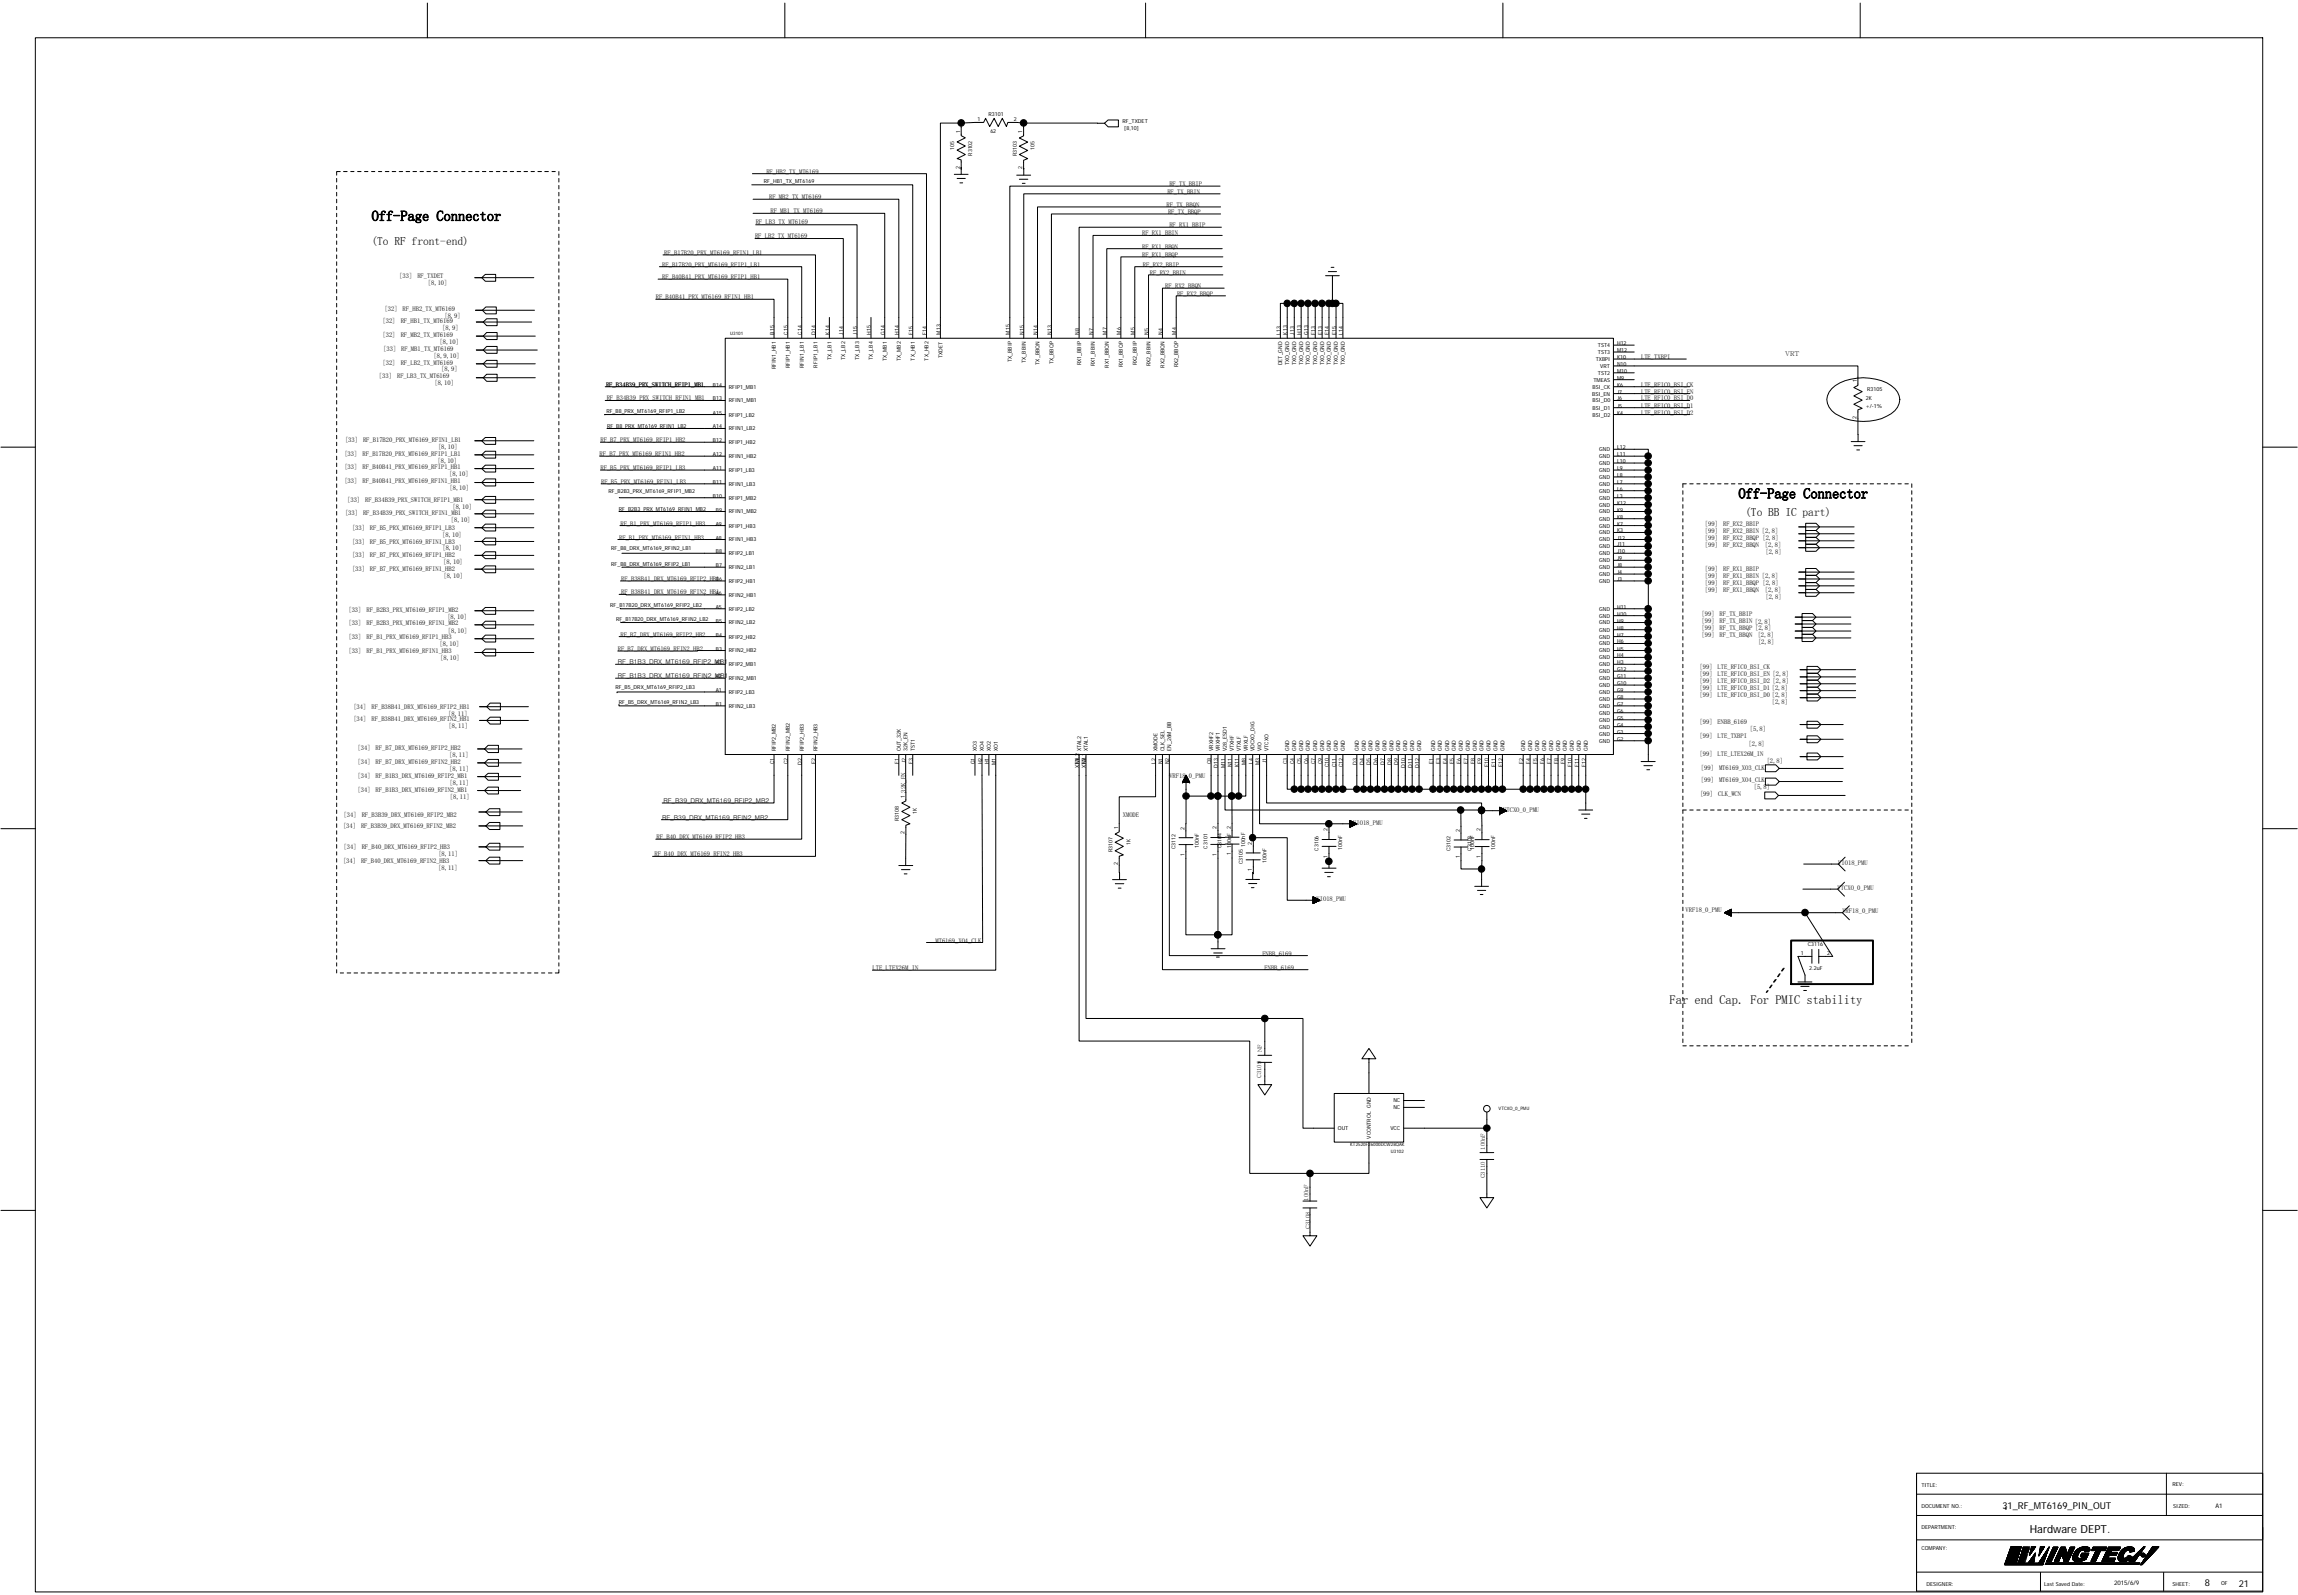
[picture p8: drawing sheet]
<svg xmlns="http://www.w3.org/2000/svg" width="297mm" height="206mm" viewBox="0 0 297 206" stroke-linecap="round" stroke-linejoin="round" font-family="sans-serif">
<defs><g id="words">
<g font-size="1.9">
<text x="48" y="28.5">Off-Page Connector</text>
<text x="224.7" y="64.4">Off-Page Connector</text>
</g>
<text font-size="1.6" x="215.8" y="129.7">Far end Cap. For PMIC stability</text>
<g font-size="1.5">
<text x="48" y="31.7">(To RF front-end)</text>
<text x="225.6" y="66.7">(To BB IC part)</text>
</g>
<text font-size="1.4" x="262.4" y="198.1">Hardware DEPT.</text>
<g font-size="1.2">
<text x="258.8" y="195">31_RF_MT6169_PIN_OUT</text>
<text x="285" y="205">8</text>
<text x="289.4" y="205.1">21</text>
</g>
<g font-size=".8">
<text x="99.1" y="22.5">RF_HB2_TX_MT6169</text>
<text x="97.7" y="29">RF_LB3_TX_MT6169</text>
<text x="99.4" y="25.8">RF_MB2_TX_MT6169</text>
<text x="99.6" y="27.6">RF_MB1_TX_MT6169</text>
<text x="150.8" y="26.7">RF_TX_BBQN</text>
<text x="150.9" y="25.1">RF_TX_BBIN</text>
<text x="151" y="27.7">RF_TX_BBQP</text>
<text x="151.1" y="29.4">RF_RX1_BBIP</text>
<text x="151.1" y="24.1">RF_TX_BBIP</text>
<text x="51.6" y="36">[33]</text>
<text x="54" y="36">RF_TXDET</text>
<text x="85.6" y="34.5">RF_B17B20_PRX_MT6169_RFIP1_LB1</text>
<text x="85.9" y="32.9">RF_B17B20_PRX_MT6169_RFIN1_LB1</text>
<text x="97.6" y="30.7">RF_LB2_TX_MT6169</text>
<text x="147.6" y="30.4">RF_RX1_BBIN</text>
<text x="147.6" y="32.1">RF_RX1_BBQN</text>
<text x="147.6" y="33.2">RF_RX1_BBQP</text>
<text x="147.7" y="34.5">RF_RX2_BBIP</text>
<text x="148.6" y="35.5">RF_RX2_BBIN</text>
<text x="49.4" y="41.7">[32]</text>
<text x="49.7" y="40.2">[32]</text>
<text x="51.8" y="41.7">RF_HB1_TX_MT6169</text>
<text x="52" y="40.2">RF_HB2_TX_MT6169</text>
<text x="55.3" y="36.9">[8,10]</text>
<text x="57.4" y="41.1">[8,9]</text>
<text x="84.8" y="38.7">RF_B40B41_PRX_MT6169_RFIN1_HB1</text>
<text x="85.6" y="36.1">RF_B40B41_PRX_MT6169_RFIP1_HB1</text>
<text x="150.6" y="37.2">RF_RX2_BBQN</text>
<text x="152.1" y="38.2">RF_RX2_BBQP</text>
<text x="49.4" y="47.1">[32]</text>
<text x="49.4" y="43.5">[32]</text>
<text x="49.5" y="45.3">[33]</text>
<text x="51.8" y="47.1">RF_LB2_TX_MT6169</text>
<text x="51.8" y="43.5">RF_MB2_TX_MT6169</text>
<text x="51.9" y="45.3">RF_MB1_TX_MT6169</text>
<text x="56" y="46.2">[8,9,10]</text>
<text x="56.8" y="44.4">[8,10]</text>
<text x="57.2" y="42.6">[8,9]</text>
<text x="212.1" y="46.4">LTE_TXBPI</text>
<text x="230.8" y="46.1">VRT</text>
<text x="49" y="48.8">[33]</text>
<text x="51.3" y="48.8">RF_LB3_TX_MT6169</text>
<text x="56.2" y="49.7">[8,10]</text>
<text x="57" y="48">[8,9]</text>
<text x="78.3" y="50">RF_B34B39_PRX_SWITCH_RFIP1_MB1</text>
<text x="78.4" y="51.8">RF_B34B39_PRX_SWITCH_RFIN1_MB1</text>
<text x="212.1" y="53.6">LTE_RFIC0_BSI_D2</text>
<text x="212.1" y="50">LTE_RFIC0_BSI_CK</text>
<text x="212.1" y="52.7">LTE_RFIC0_BSI_D1</text>
<text x="212.1" y="51.8">LTE_RFIC0_BSI_D0</text>
<text x="212.1" y="50.9">LTE_RFIC0_BSI_EN</text>
<text x="44.5" y="59">[33]</text>
<text x="44.6" y="57.2">[33]</text>
<text x="46.9" y="59">RF_B17B20_PRX_MT6169_RFIP1_LB1</text>
<text x="46.9" y="57.2">RF_B17B20_PRX_MT6169_RFIN1_LB1</text>
<text x="56.6" y="59.9">[8,10]</text>
<text x="56.6" y="58.1">[8,10]</text>
<text x="77.5" y="59">RF_B7_PRX_MT6169_RFIN1_HB2</text>
<text x="77.6" y="57.2">RF_B7_PRX_MT6169_RFIP1_HB2</text>
<text x="44.5" y="62.5">[33]</text>
<text x="44.5" y="60.7">[33]</text>
<text x="44.9" y="64.9">[33]</text>
<text x="46.9" y="62.5">RF_B40B41_PRX_MT6169_RFIN1_HB1</text>
<text x="46.9" y="60.7">RF_B40B41_PRX_MT6169_RFIP1_HB1</text>
<text x="47.2" y="64.9">RF_B34B39_PRX_SWITCH_RFIP1_MB1</text>
<text x="58.1" y="61.6">[8,10]</text>
<text x="58.1" y="63.4">[8,10]</text>
<text x="58.5" y="65.8">[8,10]</text>
<text x="77.6" y="60.8">RF_B5_PRX_MT6169_RFIP1_LB3</text>
<text x="77.7" y="62.5">RF_B5_PRX_MT6169_RFIN1_LB3</text>
<text x="44.6" y="66.6">[33]</text>
<text x="45.5" y="68.5">[33]</text>
<text x="45.5" y="70.3">[33]</text>
<text x="46.9" y="66.6">RF_B34B39_PRX_SWITCH_RFIN1_MB1</text>
<text x="47.8" y="68.5">RF_B5_PRX_MT6169_RFIP1_LB3</text>
<text x="47.8" y="70.3">RF_B5_PRX_MT6169_RFIN1_LB3</text>
<text x="57.2" y="69.4">[8,10]</text>
<text x="57.2" y="71.2">[8,10]</text>
<text x="58.3" y="67.5">[8,10]</text>
<text x="80" y="69.7">RF_B1_PRX_MT6169_RFIN1_HB3</text>
<text x="80.2" y="67.9">RF_B1_PRX_MT6169_RFIP1_HB3</text>
<text x="220.4" y="68">[99]</text>
<text x="220.4" y="68.9">[99]</text>
<text x="220.4" y="69.8">[99]</text>
<text x="220.4" y="70.7">[99]</text>
<text x="222.7" y="68">RF_RX2_BBIP</text>
<text x="222.7" y="68.9">RF_RX2_BBIN [2,8]</text>
<text x="222.7" y="69.8">RF_RX2_BBQP [2,8]</text>
<text x="222.7" y="70.7">RF_RX2_BBQN</text>
<text x="228.1" y="70.7">[2,8]</text>
<text x="228.2" y="71.6">[2,8]</text>
<text x="45.5" y="72">[33]</text>
<text x="45.5" y="73.8">[33]</text>
<text x="47.8" y="72">RF_B7_PRX_MT6169_RFIP1_HB2</text>
<text x="47.8" y="73.8">RF_B7_PRX_MT6169_RFIN1_HB2</text>
<text x="57.3" y="72.9">[8,10]</text>
<text x="57.3" y="74.8">[8,10]</text>
<text x="80.3" y="75.1">RF_B38B41_DRX_MT6169_RFIP2_HB1</text>
<text x="80.3" y="76.8">RF_B38B41_DRX_MT6169_RFIN2_HB1</text>
<text x="220.4" y="76.5">[99]</text>
<text x="220.4" y="73.8">[99]</text>
<text x="220.4" y="74.7">[99]</text>
<text x="220.4" y="75.6">[99]</text>
<text x="222.7" y="76.5">RF_RX1_BBQN</text>
<text x="222.7" y="73.8">RF_RX1_BBIP</text>
<text x="222.7" y="74.7">RF_RX1_BBIN [2,8]</text>
<text x="222.7" y="75.6">RF_RX1_BBQP [2,8]</text>
<text x="228.1" y="76.6">[2,8]</text>
<text x="228.2" y="77.4">[2,8]</text>
<text x="45" y="79.1">[33]</text>
<text x="45" y="80.8">[33]</text>
<text x="45" y="82.6">[33]</text>
<text x="47.4" y="79.1">RF_B2B3_PRX_MT6169_RFIP1_MB2</text>
<text x="47.4" y="80.8">RF_B2B3_PRX_MT6169_RFIN1_MB2</text>
<text x="47.4" y="82.6">RF_B1_PRX_MT6169_RFIP1_HB3</text>
<text x="56.8" y="83.5">[8,10]</text>
<text x="57.8" y="80">[8,10]</text>
<text x="57.9" y="81.8">[8,10]</text>
<text x="80.2" y="82.3">RF_B7_DRX_MT6169_RFIP2_HB2</text>
<text x="219.9" y="79.7">[99]</text>
<text x="219.9" y="80.6">[99]</text>
<text x="219.9" y="81.5">[99]</text>
<text x="219.9" y="82.4">[99]</text>
<text x="222.3" y="79.7">RF_TX_BBIP</text>
<text x="222.3" y="80.6">RF_TX_BBIN [2,8]</text>
<text x="222.3" y="81.5">RF_TX_BBQP [2,8]</text>
<text x="222.3" y="82.4">RF_TX_BBQN</text>
<text x="227.2" y="82.4">[2,8]</text>
<text x="227.2" y="83.3">[2,8]</text>
<text x="45" y="84.4">[33]</text>
<text x="47.4" y="84.4">RF_B1_PRX_MT6169_RFIN1_HB3</text>
<text x="56.9" y="85.3">[8,10]</text>
<text x="79.9" y="87.7">RF_B1B3_DRX_MT6169_RFIN2_MB1</text>
<text x="79.9" y="84.2">RF_B7_DRX_MT6169_RFIN2_HB2</text>
<text x="79.9" y="85.9">RF_B1B3_DRX_MT6169_RFIP2_MB1</text>
<text x="219.7" y="86.5">[99]</text>
<text x="219.7" y="87.4">[99]</text>
<text x="219.7" y="88.3">[99]</text>
<text x="219.7" y="89.2">[99]</text>
<text x="222" y="86.5">LTE_RFIC0_BSI_CK</text>
<text x="222" y="87.4">LTE_RFIC0_BSI_EN [2,8]</text>
<text x="222" y="88.3">LTE_RFIC0_BSI_D2 [2,8]</text>
<text x="222" y="89.2">LTE_RFIC0_BSI_D1 [2,8]</text>
<text x="45.7" y="91.6">[34]</text>
<text x="45.7" y="93.2">[34]</text>
<text x="48" y="91.6">RF_B38B41_DRX_MT6169_RFIP2_HB1</text>
<text x="48" y="93.2">RF_B38B41_DRX_MT6169_RFIN2_HB1</text>
<text x="57.9" y="92.5">[8,11]</text>
<text x="58" y="94.1">[8,11]</text>
<text x="219.7" y="90.1">[99]</text>
<text x="219.7" y="95.5">[99]</text>
<text x="219.7" y="93.6">[99]</text>
<text x="222" y="90.1">LTE_RFIC0_BSI_D0 [2,8]</text>
<text x="222" y="95.5">LTE_TXBPI</text>
<text x="222" y="93.6">ENBB_6169</text>
<text x="226.2" y="94.5">[5,8]</text>
<text x="229" y="91">[2,8]</text>
<text x="46.2" y="97">[34]</text>
<text x="46.2" y="98.8">[34]</text>
<text x="46.2" y="100.6">[34]</text>
<text x="48.6" y="97">RF_B7_DRX_MT6169_RFIP2_HB2</text>
<text x="48.6" y="98.8">RF_B7_DRX_MT6169_RFIN2_HB2</text>
<text x="48.6" y="100.6">RF_B1B3_DRX_MT6169_RFIP2_MB1</text>
<text x="58.1" y="97.9">[8,11]</text>
<text x="58.1" y="99.7">[8,11]</text>
<text x="58.1" y="101.5">[8,11]</text>
<text x="151.1" y="100.6">VRF18_0_PMU</text>
<text x="219.7" y="97.7">[99]</text>
<text x="219.9" y="101.1">[99]</text>
<text x="219.9" y="99.6">[99]</text>
<text x="222" y="97.7">LTE_LTEX26M_IN</text>
<text x="222.2" y="101.1">MT6169_XO4_CLK</text>
<text x="222.2" y="99.6">MT6169_XO3_CLK</text>
<text x="226" y="96.4">[2,8]</text>
<text x="228.4" y="98.6">[2,8]</text>
<text x="44.3" y="107">[34]</text>
<text x="44.4" y="105.6">[34]</text>
<text x="46.2" y="102.4">[34]</text>
<text x="46.7" y="107">RF_B3B39_DRX_MT6169_RFIN2_MB2</text>
<text x="46.8" y="105.6">RF_B3B39_DRX_MT6169_RFIP2_MB2</text>
<text x="48.6" y="102.4">RF_B1B3_DRX_MT6169_RFIN2_MB1</text>
<text x="58.2" y="103.3">[8,11]</text>
<text x="85.6" y="106">RF_B39_DRX_MT6169_RFIN2_MB2</text>
<text x="85.8" y="103.8">RF_B39_DRX_MT6169_RFIP2_MB2</text>
<text x="117.1" y="102.4" transform="rotate(-90 117.1 102.4)">32K_EN</text>
<text x="145.1" y="105.6">XMODE</text>
<text x="174.9" y="106.6">VIO18_PMU</text>
<text x="194.3" y="104.9">VTCXO_0_PMU</text>
<text x="219.7" y="102.9">[99]</text>
<text x="222.1" y="102.9">CLK_WCN</text>
<text x="226.7" y="102">[5,8]</text>
<text x="44.3" y="111.5">[34]</text>
<text x="44.4" y="109.7">[34]</text>
<text x="46.7" y="111.5">RF_B40_DRX_MT6169_RFIN2_HB3</text>
<text x="46.8" y="109.7">RF_B40_DRX_MT6169_RFIP2_HB3</text>
<text x="56.6" y="112.4">[8,11]</text>
<text x="56.7" y="110.6">[8,11]</text>
<text x="84.6" y="110.7">RF_B40_DRX_MT6169_RFIN2_HB3</text>
<text x="84.9" y="108.5">RF_B40_DRX_MT6169_RFIP2_HB3</text>
<text x="237.6" y="111.8">VIO18_PMU</text>
<text x="170.2" y="116.5">VIO18_PMU</text>
<text x="217.9" y="117.9">VRF18_0_PMU</text>
<text x="237.5" y="115">VTCXO_0_PMU</text>
<text x="238.1" y="118.1">VRF18_0_PMU</text>
<text x="112.8" y="125.4">LTE_LTEX26M_IN</text>
<text x="120.9" y="121.8">MT6169_XO4_CLK</text>
<text x="163.2" y="123.5">ENBB_6169</text>
<text x="163.4" y="125.3">ENBB_6169</text>
<text x="286.4" y="195">A1</text>
<text x="273.3" y="204.9">2015/6/9</text>
</g>
<g font-size=".7">
<text x="124.1" y="17.2" transform="rotate(-90 124.1 17.2)">1</text>
<text x="126.4" y="15.7">1</text>
<text x="127.8" y="14.9">R3101</text>
<text x="128" y="17.2">62</text>
<text x="131.1" y="15.7">2</text>
<text x="132.1" y="17.2" transform="rotate(-90 132.1 17.2)">1</text>
<text x="145.1" y="15.9">RF_TXDET</text>
<text x="145.3" y="16.8">[8,10]</text>
<text x="98.7" y="23.6">RF_HB1_TX_MT6169</text>
<text x="123.4" y="19.4" transform="rotate(-90 123.4 19.4)">105</text>
<text x="124.1" y="21.9" transform="rotate(-90 124.1 21.9)">2</text>
<text x="125.7" y="20.1" transform="rotate(-90 125.7 20.1)">R3102</text>
<text x="131.4" y="20.2" transform="rotate(-90 131.4 20.2)">R3103</text>
<text x="132.1" y="21.9" transform="rotate(-90 132.1 21.9)">2</text>
<text x="133.7" y="19.4" transform="rotate(-90 133.7 19.4)">105</text>
<text x="100.1" y="43.3" transform="rotate(-90 100.1 43.3)">B15</text>
<text x="100.3" y="47.7" transform="rotate(-90 100.3 47.7)">RFIN1_HB1</text>
<text x="101.8" y="43.3" transform="rotate(-90 101.8 43.3)">C15</text>
<text x="102.1" y="47.6" transform="rotate(-90 102.1 47.6)">RFIP1_HB1</text>
<text x="103.6" y="43.3" transform="rotate(-90 103.6 43.3)">C14</text>
<text x="103.9" y="47.6" transform="rotate(-90 103.9 47.6)">RFIN1_LB1</text>
<text x="105.4" y="43.3" transform="rotate(-90 105.4 43.3)">D14</text>
<text x="105.7" y="47.5" transform="rotate(-90 105.7 47.5)">RFIP1_LB1</text>
<text x="107.2" y="43.3" transform="rotate(-90 107.2 43.3)">K14</text>
<text x="107.5" y="46.5" transform="rotate(-90 107.5 46.5)">TX_LB1</text>
<text x="109" y="43.3" transform="rotate(-90 109 43.3)">J14</text>
<text x="109.3" y="46.5" transform="rotate(-90 109.3 46.5)">TX_LB2</text>
<text x="110.8" y="43.3" transform="rotate(-90 110.8 43.3)">J15</text>
<text x="111" y="46.5" transform="rotate(-90 111 46.5)">TX_LB3</text>
<text x="112.6" y="43.3" transform="rotate(-90 112.6 43.3)">H15</text>
<text x="112.8" y="46.5" transform="rotate(-90 112.8 46.5)">TX_LB4</text>
<text x="114.4" y="43.3" transform="rotate(-90 114.4 43.3)">G14</text>
<text x="114.6" y="46.7" transform="rotate(-90 114.6 46.7)">TX_MB1</text>
<text x="116.2" y="43.3" transform="rotate(-90 116.2 43.3)">H14</text>
<text x="116.4" y="46.7" transform="rotate(-90 116.4 46.7)">TX_MB2</text>
<text x="118" y="43.3" transform="rotate(-90 118 43.3)">F15</text>
<text x="118.2" y="46.6" transform="rotate(-90 118.2 46.6)">TX_HB1</text>
<text x="119.8" y="43.3" transform="rotate(-90 119.8 43.3)">F14</text>
<text x="120" y="46.6" transform="rotate(-90 120 46.6)">TX_HB2</text>
<text x="121.6" y="43.3" transform="rotate(-90 121.6 43.3)">M13</text>
<text x="121.8" y="46.2" transform="rotate(-90 121.8 46.2)">TXDET</text>
<text x="130.5" y="43.3" transform="rotate(-90 130.5 43.3)">M15</text>
<text x="130.8" y="46.8" transform="rotate(-90 130.8 46.8)">TX_BBIP</text>
<text x="132.3" y="43.3" transform="rotate(-90 132.3 43.3)">N15</text>
<text x="132.6" y="46.9" transform="rotate(-90 132.6 46.9)">TX_BBIN</text>
<text x="134.1" y="43.3" transform="rotate(-90 134.1 43.3)">N14</text>
<text x="134.4" y="47.1" transform="rotate(-90 134.4 47.1)">TX_BBQN</text>
<text x="135.9" y="43.3" transform="rotate(-90 135.9 43.3)">N13</text>
<text x="136.2" y="47" transform="rotate(-90 136.2 47)">TX_BBQP</text>
<text x="139.5" y="43.3" transform="rotate(-90 139.5 43.3)">N8</text>
<text x="139.7" y="47.2" transform="rotate(-90 139.7 47.2)">RX1_BBIP</text>
<text x="141.3" y="43.3" transform="rotate(-90 141.3 43.3)">N7</text>
<text x="141.5" y="47.3" transform="rotate(-90 141.5 47.3)">RX1_BBIN</text>
<text x="143.1" y="43.3" transform="rotate(-90 143.1 43.3)">M7</text>
<text x="143.3" y="47.6" transform="rotate(-90 143.3 47.6)">RX1_BBQN</text>
<text x="144.9" y="43.3" transform="rotate(-90 144.9 43.3)">M6</text>
<text x="145.1" y="47.5" transform="rotate(-90 145.1 47.5)">RX1_BBQP</text>
<text x="146.7" y="43.3" transform="rotate(-90 146.7 43.3)">M5</text>
<text x="146.9" y="47.2" transform="rotate(-90 146.9 47.2)">RX2_BBIP</text>
<text x="148.5" y="43.3" transform="rotate(-90 148.5 43.3)">N5</text>
<text x="148.7" y="47.3" transform="rotate(-90 148.7 47.3)">RX2_BBIN</text>
<text x="150.3" y="43.3" transform="rotate(-90 150.3 43.3)">N4</text>
<text x="150.5" y="47.6" transform="rotate(-90 150.5 47.6)">RX2_BBQN</text>
<text x="152" y="43.3" transform="rotate(-90 152 43.3)">M4</text>
<text x="152.3" y="47.5" transform="rotate(-90 152.3 47.5)">RX2_BBQP</text>
<text x="165.5" y="43.3" transform="rotate(-90 165.5 43.3)">L13</text>
<text x="165.8" y="47.2" transform="rotate(-90 165.8 47.2)">DET_GND</text>
<text x="166.4" y="43.3" transform="rotate(-90 166.4 43.3)">K13</text>
<text x="166.6" y="47.2" transform="rotate(-90 166.6 47.2)">TXO_GND</text>
<text x="167.3" y="43.3" transform="rotate(-90 167.3 43.3)">J13</text>
<text x="167.6" y="47.2" transform="rotate(-90 167.6 47.2)">TXO_GND</text>
<text x="168.2" y="43.3" transform="rotate(-90 168.2 43.3)">H13</text>
<text x="168.4" y="47.2" transform="rotate(-90 168.4 47.2)">TXO_GND</text>
<text x="169.1" y="43.3" transform="rotate(-90 169.1 43.3)">G13</text>
<text x="169.3" y="47.2" transform="rotate(-90 169.3 47.2)">TXO_GND</text>
<text x="170" y="43.3" transform="rotate(-90 170 43.3)">F13</text>
<text x="170.3" y="47.2" transform="rotate(-90 170.3 47.2)">TXO_GND</text>
<text x="170.9" y="43.3" transform="rotate(-90 170.9 43.3)">E13</text>
<text x="171.2" y="47.2" transform="rotate(-90 171.2 47.2)">TXO_GND</text>
<text x="171.8" y="43.3" transform="rotate(-90 171.8 43.3)">E14</text>
<text x="172" y="47.2" transform="rotate(-90 172 47.2)">TXO_GND</text>
<text x="172.7" y="43.3" transform="rotate(-90 172.7 43.3)">E15</text>
<text x="172.9" y="47.2" transform="rotate(-90 172.9 47.2)">TXO_GND</text>
<text x="173.6" y="43.3" transform="rotate(-90 173.6 43.3)">L14</text>
<text x="173.8" y="47.2" transform="rotate(-90 173.8 47.2)">TXO_GND</text>
<text x="206.3" y="46.7">TXBPI</text>
<text x="206.5" y="44.9">TST4</text>
<text x="206.5" y="45.8">TST3</text>
<text x="206.9" y="47.6">VRT</text>
<text x="209" y="44.6">H12</text>
<text x="209" y="45.5">M12</text>
<text x="209" y="46.4">K10</text>
<text x="209" y="47.3">N10</text>
<text x="78.4" y="53.4">RF_B8_PRX_MT6169_RFIP1_LB2</text>
<text x="92.1" y="53.6">A15</text>
<text x="92.2" y="50">B14</text>
<text x="92.2" y="51.8">B13</text>
<text x="94.2" y="50.2">RFIP1_MB1</text>
<text x="94.2" y="52">RFIN1_MB1</text>
<text x="94.2" y="53.8">RFIP1_LB2</text>
<text x="205.8" y="51.1">BSI_EN</text>
<text x="205.8" y="52">BSI_D0</text>
<text x="205.8" y="53">BSI_D1</text>
<text x="205.8" y="53.8">BSI_D2</text>
<text x="205.9" y="50.2">BSI_CK</text>
<text x="206" y="49.3">TMEAS</text>
<text x="206.5" y="48.4">TST2</text>
<text x="209" y="48.2">M10</text>
<text x="209" y="49.1">M9</text>
<text x="209" y="50">K6</text>
<text x="209" y="50.9">J7</text>
<text x="209" y="51.8">J6</text>
<text x="209" y="52.7">J5</text>
<text x="209" y="53.6">K4</text>
<text x="240" y="49.4" transform="rotate(-90 240 49.4)">1</text>
<text x="241.2" y="52.7">+/-1%</text>
<text x="241.2" y="51.7">2K</text>
<text x="241.3" y="50.6">R3105</text>
<text x="78.5" y="55.3">RF_B8_PRX_MT6169_RFIN1_LB2</text>
<text x="92.1" y="55.4">A14</text>
<text x="92.1" y="59">A12</text>
<text x="92.2" y="57.2">B12</text>
<text x="94.2" y="55.6">RFIN1_LB2</text>
<text x="94.2" y="57.4">RFIP1_HB2</text>
<text x="94.2" y="59.2">RFIN1_HB2</text>
<text x="206.7" y="59.2">GND</text>
<text x="206.7" y="58.3">GND</text>
<text x="209" y="59">L11</text>
<text x="209" y="59.9">L10</text>
<text x="209" y="58.1">L12</text>
<text x="240" y="54.1" transform="rotate(-90 240 54.1)">2</text>
<text x="78.7" y="63.7">RF_B2B3_PRX_MT6169_RFIP1_MB2</text>
<text x="92.1" y="60.8">A11</text>
<text x="92.2" y="62.5">B11</text>
<text x="92.2" y="64.3">B10</text>
<text x="94.2" y="61">RFIP1_LB3</text>
<text x="94.2" y="62.8">RFIN1_LB3</text>
<text x="94.2" y="64.6">RFIP1_MB2</text>
<text x="206.7" y="61">GND</text>
<text x="206.7" y="61.9">GND</text>
<text x="206.7" y="62.8">GND</text>
<text x="206.7" y="63.7">GND</text>
<text x="206.7" y="65.5">GND</text>
<text x="206.7" y="60.1">GND</text>
<text x="206.7" y="64.6">GND</text>
<text x="209" y="60.8">L9</text>
<text x="209" y="61.7">L8</text>
<text x="209" y="62.5">L7</text>
<text x="209" y="63.4">L6</text>
<text x="209" y="65.2">K12</text>
<text x="209" y="64.3">L3</text>
<text x="79" y="71.2">RF_B8_DRX_MT6169_RFIN2_LB1</text>
<text x="80" y="66.1">RF_B2B3_PRX_MT6169_RFIN1_MB2</text>
<text x="92.5" y="67.9">A9</text>
<text x="92.5" y="69.7">A8</text>
<text x="92.5" y="66.1">B9</text>
<text x="92.5" y="71.5">B8</text>
<text x="94.2" y="68.2">RFIP1_HB3</text>
<text x="94.2" y="70">RFIN1_HB3</text>
<text x="94.2" y="66.4">RFIN1_MB2</text>
<text x="94.2" y="71.8">RFIP2_LB1</text>
<text x="206.7" y="66.4">GND</text>
<text x="206.7" y="69.1">GND</text>
<text x="206.7" y="70">GND</text>
<text x="206.7" y="70.9">GND</text>
<text x="206.7" y="71.8">GND</text>
<text x="206.7" y="67.3">GND</text>
<text x="206.7" y="68.2">GND</text>
<text x="209" y="66.1">K9</text>
<text x="209" y="68.8">K3</text>
<text x="209" y="69.7">J12</text>
<text x="209" y="70.6">J11</text>
<text x="209" y="71.5">J10</text>
<text x="209" y="67">K8</text>
<text x="209" y="67.9">K7</text>
<text x="79" y="73.2">RF_B8_DRX_MT6169_RFIP2_LB1</text>
<text x="92.5" y="76.9">A6</text>
<text x="92.5" y="73.3">B7</text>
<text x="92.5" y="75.1">B6</text>
<text x="94.2" y="73.6">RFIN2_LB1</text>
<text x="94.2" y="75.3">RFIP2_HB1</text>
<text x="94.2" y="77.1">RFIN2_HB1</text>
<text x="206.7" y="72.7">GND</text>
<text x="206.7" y="75.3">GND</text>
<text x="206.7" y="74.5">GND</text>
<text x="206.7" y="73.6">GND</text>
<text x="209" y="72.4">J9</text>
<text x="209" y="75.1">J3</text>
<text x="209" y="74.2">J4</text>
<text x="209" y="73.3">J8</text>
<text x="78.9" y="78.4">RF_B17B20_DRX_MT6169_RFIP2_LB2</text>
<text x="79.6" y="80.3">RF_B17B20_DRX_MT6169_RFIN2_LB2</text>
<text x="92.5" y="78.7">A5</text>
<text x="92.5" y="80.5">B5</text>
<text x="92.5" y="82.3">B4</text>
<text x="94.2" y="80.7">RFIN2_LB2</text>
<text x="94.2" y="82.5">RFIP2_HB2</text>
<text x="94.2" y="78.9">RFIP2_LB2</text>
<text x="206.7" y="78.9">GND</text>
<text x="206.7" y="79.8">GND</text>
<text x="206.7" y="80.7">GND</text>
<text x="206.7" y="81.7">GND</text>
<text x="206.7" y="82.5">GND</text>
<text x="206.7" y="83.4">GND</text>
<text x="209" y="78.7">H11</text>
<text x="209" y="79.6">H10</text>
<text x="209" y="80.5">H9</text>
<text x="209" y="81.4">H8</text>
<text x="209" y="82.3">H7</text>
<text x="209" y="83.2">H6</text>
<text x="79.5" y="89.1">RF_B5_DRX_MT6169_RFIP2_LB3</text>
<text x="92.5" y="85.9">A3</text>
<text x="92.5" y="87.7">A2</text>
<text x="92.5" y="89.4">A1</text>
<text x="92.5" y="84.1">B3</text>
<text x="94.2" y="84.3">RFIN2_HB2</text>
<text x="94.2" y="86.1">RFIP2_MB1</text>
<text x="94.2" y="87.9">RFIN2_MB1</text>
<text x="94.2" y="89.7">RFIP2_LB3</text>
<text x="206.7" y="84.3">GND</text>
<text x="206.7" y="85.2">GND</text>
<text x="206.7" y="86.1">GND</text>
<text x="206.7" y="87">GND</text>
<text x="206.7" y="87.9">GND</text>
<text x="206.7" y="88.8">GND</text>
<text x="206.7" y="89.7">GND</text>
<text x="209" y="84.1">H5</text>
<text x="209" y="85">H4</text>
<text x="209" y="85.9">H3</text>
<text x="209" y="86.8">G12</text>
<text x="209" y="87.7">G11</text>
<text x="209" y="88.6">G10</text>
<text x="209" y="89.4">G9</text>
<text x="80" y="91">RF_B5_DRX_MT6169_RFIN2_LB3</text>
<text x="92.5" y="91.2">B1</text>
<text x="94.2" y="91.5">RFIN2_LB3</text>
<text x="206.7" y="90.6">GND</text>
<text x="206.7" y="91.5">GND</text>
<text x="206.7" y="92.4">GND</text>
<text x="206.7" y="93.3">GND</text>
<text x="206.7" y="94.2">GND</text>
<text x="206.7" y="95.1">GND</text>
<text x="209" y="90.4">G8</text>
<text x="209" y="91.2">G7</text>
<text x="209" y="92.1">G6</text>
<text x="209" y="93">G5</text>
<text x="209" y="93.9">G4</text>
<text x="209" y="94.8">G3</text>
<text x="209" y="95.7">G2</text>
<text x="100.1" y="98.8" transform="rotate(-90 100.1 98.8)">C1</text>
<text x="100.3" y="97.1" transform="rotate(-90 100.3 97.1)">RFIP2_MB2</text>
<text x="101.8" y="98.8" transform="rotate(-90 101.8 98.8)">C2</text>
<text x="102.1" y="97.1" transform="rotate(-90 102.1 97.1)">RFIN2_MB2</text>
<text x="103.6" y="98.8" transform="rotate(-90 103.6 98.8)">D2</text>
<text x="103.9" y="97.1" transform="rotate(-90 103.9 97.1)">RFIP2_HB3</text>
<text x="105.4" y="98.8" transform="rotate(-90 105.4 98.8)">E2</text>
<text x="105.7" y="97.1" transform="rotate(-90 105.7 97.1)">RFIN2_HB3</text>
<text x="116.2" y="98.7" transform="rotate(-90 116.2 98.7)">F1</text>
<text x="116.4" y="97.1" transform="rotate(-90 116.4 97.1)">OUT_32K</text>
<text x="117.1" y="98.7" transform="rotate(-90 117.1 98.7)">J2</text>
<text x="117.3" y="97.1" transform="rotate(-90 117.3 97.1)">32K_EN</text>
<text x="118" y="98.7" transform="rotate(-90 118 98.7)">F3</text>
<text x="118.2" y="97.1" transform="rotate(-90 118.2 97.1)">TST1</text>
<text x="126" y="98.8" transform="rotate(-90 126 98.8)">G1</text>
<text x="126.3" y="97.1" transform="rotate(-90 126.3 97.1)">XO3</text>
<text x="126.9" y="98.8" transform="rotate(-90 126.9 98.8)">H2</text>
<text x="127.2" y="97.1" transform="rotate(-90 127.2 97.1)">XO4</text>
<text x="127.8" y="98.8" transform="rotate(-90 127.8 98.8)">H1</text>
<text x="128.1" y="97.1" transform="rotate(-90 128.1 97.1)">XO2</text>
<text x="128.7" y="98.9" transform="rotate(-90 128.7 98.9)">M1</text>
<text x="129" y="97.1" transform="rotate(-90 129 97.1)">XO1</text>
<text x="139.5" y="98.8" transform="rotate(-90 139.5 98.8)">K1</text>
<text x="139.5" y="99.3" transform="rotate(-90 139.5 99.3)">XTAL2</text>
<text x="139.7" y="97.1" transform="rotate(-90 139.7 97.1)">XTAL2</text>
<text x="140.4" y="98.8" transform="rotate(-90 140.4 98.8)">K2</text>
<text x="140.4" y="99.3" transform="rotate(-90 140.4 99.3)">XTAL1</text>
<text x="140.6" y="97.1" transform="rotate(-90 140.6 97.1)">XTAL1</text>
<text x="149.4" y="98.7" transform="rotate(-90 149.4 98.7)">L2</text>
<text x="149.6" y="97.1" transform="rotate(-90 149.6 97.1)">XMODE</text>
<text x="150.3" y="98.8" transform="rotate(-90 150.3 98.8)">N1</text>
<text x="150.5" y="97.1" transform="rotate(-90 150.5 97.1)">CLK_SEL</text>
<text x="151.1" y="98.8" transform="rotate(-90 151.1 98.8)">N2</text>
<text x="151.4" y="97.1" transform="rotate(-90 151.4 97.1)">EN_26M_BB</text>
<text x="156.5" y="98.8" transform="rotate(-90 156.5 98.8)">C8</text>
<text x="156.8" y="97.1" transform="rotate(-90 156.8 97.1)">VRXHF2</text>
<text x="157.4" y="99.2" transform="rotate(-90 157.4 99.2)">D13</text>
<text x="157.7" y="97.1" transform="rotate(-90 157.7 97.1)">VRXHF1</text>
<text x="158.3" y="99.3" transform="rotate(-90 158.3 99.3)">M11</text>
<text x="158.6" y="97.1" transform="rotate(-90 158.6 97.1)">V28_ESD1</text>
<text x="159.2" y="99.2" transform="rotate(-90 159.2 99.2)">N11</text>
<text x="159.5" y="97.1" transform="rotate(-90 159.5 97.1)">VTXHF</text>
<text x="160.1" y="99.2" transform="rotate(-90 160.1 99.2)">K11</text>
<text x="160.4" y="97.1" transform="rotate(-90 160.4 97.1)">VTXLF</text>
<text x="161" y="98.9" transform="rotate(-90 161 98.9)">M8</text>
<text x="161.3" y="97.1" transform="rotate(-90 161.3 97.1)">VRXLF</text>
<text x="161.9" y="98.7" transform="rotate(-90 161.9 98.7)">L4</text>
<text x="162.2" y="97.1" transform="rotate(-90 162.2 97.1)">VDCXO_DIG</text>
<text x="162.8" y="98.9" transform="rotate(-90 162.8 98.9)">M3</text>
<text x="163.1" y="97.1" transform="rotate(-90 163.1 97.1)">VIO</text>
<text x="163.7" y="98.7" transform="rotate(-90 163.7 98.7)">J1</text>
<text x="164" y="97.1" transform="rotate(-90 164 97.1)">VTCXO</text>
<text x="166.4" y="98.8" transform="rotate(-90 166.4 98.8)">C3</text>
<text x="166.6" y="97.1" transform="rotate(-90 166.6 97.1)">GND</text>
<text x="167.3" y="98.8" transform="rotate(-90 167.3 98.8)">C4</text>
<text x="167.6" y="97.1" transform="rotate(-90 167.6 97.1)">GND</text>
<text x="168.2" y="98.8" transform="rotate(-90 168.2 98.8)">C5</text>
<text x="168.4" y="97.1" transform="rotate(-90 168.4 97.1)">GND</text>
<text x="169.1" y="98.8" transform="rotate(-90 169.1 98.8)">C6</text>
<text x="169.3" y="97.1" transform="rotate(-90 169.3 97.1)">GND</text>
<text x="170" y="98.8" transform="rotate(-90 170 98.8)">C7</text>
<text x="170.3" y="97.1" transform="rotate(-90 170.3 97.1)">GND</text>
<text x="170.9" y="98.8" transform="rotate(-90 170.9 98.8)">C9</text>
<text x="171.2" y="97.1" transform="rotate(-90 171.2 97.1)">GND</text>
<text x="171.8" y="99.2" transform="rotate(-90 171.8 99.2)">C10</text>
<text x="172" y="97.1" transform="rotate(-90 172 97.1)">GND</text>
<text x="172.7" y="99.2" transform="rotate(-90 172.7 99.2)">C11</text>
<text x="172.9" y="97.1" transform="rotate(-90 172.9 97.1)">GND</text>
<text x="173.6" y="99.2" transform="rotate(-90 173.6 99.2)">C12</text>
<text x="173.8" y="97.1" transform="rotate(-90 173.8 97.1)">GND</text>
<text x="175.4" y="98.8" transform="rotate(-90 175.4 98.8)">D3</text>
<text x="175.6" y="97.1" transform="rotate(-90 175.6 97.1)">GND</text>
<text x="176.3" y="98.8" transform="rotate(-90 176.3 98.8)">D4</text>
<text x="176.5" y="97.1" transform="rotate(-90 176.5 97.1)">GND</text>
<text x="177.2" y="98.8" transform="rotate(-90 177.2 98.8)">D5</text>
<text x="177.4" y="97.1" transform="rotate(-90 177.4 97.1)">GND</text>
<text x="178.1" y="98.8" transform="rotate(-90 178.1 98.8)">D6</text>
<text x="178.3" y="97.1" transform="rotate(-90 178.3 97.1)">GND</text>
<text x="179" y="98.8" transform="rotate(-90 179 98.8)">D7</text>
<text x="179.2" y="97.1" transform="rotate(-90 179.2 97.1)">GND</text>
<text x="179.8" y="98.8" transform="rotate(-90 179.8 98.8)">D8</text>
<text x="180.1" y="97.1" transform="rotate(-90 180.1 97.1)">GND</text>
<text x="180.7" y="98.8" transform="rotate(-90 180.7 98.8)">D9</text>
<text x="181" y="97.1" transform="rotate(-90 181 97.1)">GND</text>
<text x="181.6" y="99.2" transform="rotate(-90 181.6 99.2)">D10</text>
<text x="181.9" y="97.1" transform="rotate(-90 181.9 97.1)">GND</text>
<text x="182.5" y="99.2" transform="rotate(-90 182.5 99.2)">D11</text>
<text x="182.8" y="97.1" transform="rotate(-90 182.8 97.1)">GND</text>
<text x="183.4" y="99.2" transform="rotate(-90 183.4 99.2)">D12</text>
<text x="183.7" y="97.1" transform="rotate(-90 183.7 97.1)">GND</text>
<text x="185.2" y="98.8" transform="rotate(-90 185.2 98.8)">E1</text>
<text x="185.5" y="97.1" transform="rotate(-90 185.5 97.1)">GND</text>
<text x="186.1" y="98.8" transform="rotate(-90 186.1 98.8)">E3</text>
<text x="186.4" y="97.1" transform="rotate(-90 186.4 97.1)">GND</text>
<text x="187" y="98.8" transform="rotate(-90 187 98.8)">E4</text>
<text x="187.3" y="97.1" transform="rotate(-90 187.3 97.1)">GND</text>
<text x="187.9" y="98.8" transform="rotate(-90 187.9 98.8)">E5</text>
<text x="188.2" y="97.1" transform="rotate(-90 188.2 97.1)">GND</text>
<text x="188.8" y="98.8" transform="rotate(-90 188.8 98.8)">E6</text>
<text x="189.1" y="97.1" transform="rotate(-90 189.1 97.1)">GND</text>
<text x="189.7" y="98.8" transform="rotate(-90 189.7 98.8)">E7</text>
<text x="190" y="97.1" transform="rotate(-90 190 97.1)">GND</text>
<text x="190.6" y="98.8" transform="rotate(-90 190.6 98.8)">E8</text>
<text x="190.9" y="97.1" transform="rotate(-90 190.9 97.1)">GND</text>
<text x="191.5" y="98.8" transform="rotate(-90 191.5 98.8)">E9</text>
<text x="191.8" y="97.1" transform="rotate(-90 191.8 97.1)">GND</text>
<text x="192.4" y="99.1" transform="rotate(-90 192.4 99.1)">E10</text>
<text x="192.7" y="97.1" transform="rotate(-90 192.7 97.1)">GND</text>
<text x="193.3" y="99.1" transform="rotate(-90 193.3 99.1)">E11</text>
<text x="193.6" y="97.1" transform="rotate(-90 193.6 97.1)">GND</text>
<text x="194.2" y="99.1" transform="rotate(-90 194.2 99.1)">E12</text>
<text x="194.5" y="97.1" transform="rotate(-90 194.5 97.1)">GND</text>
<text x="196.9" y="98.7" transform="rotate(-90 196.9 98.7)">F2</text>
<text x="197.1" y="97.1" transform="rotate(-90 197.1 97.1)">GND</text>
<text x="197.8" y="98.7" transform="rotate(-90 197.8 98.7)">F4</text>
<text x="198" y="97.1" transform="rotate(-90 198 97.1)">GND</text>
<text x="198.7" y="98.7" transform="rotate(-90 198.7 98.7)">F5</text>
<text x="199" y="97.1" transform="rotate(-90 199 97.1)">GND</text>
<text x="199.6" y="98.7" transform="rotate(-90 199.6 98.7)">F6</text>
<text x="199.9" y="97.1" transform="rotate(-90 199.9 97.1)">GND</text>
<text x="200.5" y="98.7" transform="rotate(-90 200.5 98.7)">F7</text>
<text x="200.7" y="97.1" transform="rotate(-90 200.7 97.1)">GND</text>
<text x="201.4" y="98.7" transform="rotate(-90 201.4 98.7)">F8</text>
<text x="201.7" y="97.1" transform="rotate(-90 201.7 97.1)">GND</text>
<text x="202.3" y="98.7" transform="rotate(-90 202.3 98.7)">F9</text>
<text x="202.5" y="97.1" transform="rotate(-90 202.5 97.1)">GND</text>
<text x="203.2" y="99.1" transform="rotate(-90 203.2 99.1)">F10</text>
<text x="203.4" y="97.1" transform="rotate(-90 203.4 97.1)">GND</text>
<text x="204.1" y="99.1" transform="rotate(-90 204.1 99.1)">F11</text>
<text x="204.3" y="97.1" transform="rotate(-90 204.3 97.1)">GND</text>
<text x="205" y="99.1" transform="rotate(-90 205 99.1)">F12</text>
<text x="205.2" y="97.1" transform="rotate(-90 205.2 97.1)">GND</text>
<text x="206.7" y="96">GND</text>
<text x="116.2" y="106.1" transform="rotate(-90 116.2 106.1)">R3108</text>
<text x="116.9" y="107.8" transform="rotate(-90 116.9 107.8)">2</text>
<text x="116.9" y="103.1" transform="rotate(-90 116.9 103.1)">1</text>
<text x="118.5" y="105.2" transform="rotate(-90 118.5 105.2)">1K</text>
<text x="144.5" y="107.1" transform="rotate(-90 144.5 107.1)">1</text>
<text x="153.1" y="107.2" transform="rotate(-90 153.1 107.2)">2</text>
<text x="157.2" y="107.2" transform="rotate(-90 157.2 107.2)">2</text>
<text x="159.1" y="107.1" transform="rotate(-90 159.1 107.1)">2</text>
<text x="171.6" y="107.5" transform="rotate(-90 171.6 107.5)">2</text>
<text x="188.7" y="107.5" transform="rotate(-90 188.7 107.5)">2</text>
<text x="191.4" y="107.5" transform="rotate(-90 191.4 107.5)">2</text>
<text x="143.8" y="110.1" transform="rotate(-90 143.8 110.1)">R3107</text>
<text x="144.5" y="111.8" transform="rotate(-90 144.5 111.8)">2</text>
<text x="146.1" y="109.2" transform="rotate(-90 146.1 109.2)">1K</text>
<text x="151.9" y="109.7" transform="rotate(-90 151.9 109.7)">C3112</text>
<text x="153.1" y="110.7" transform="rotate(-90 153.1 110.7)">1</text>
<text x="155" y="109.6" transform="rotate(-90 155 109.6)">100nF</text>
<text x="156.1" y="109.7" transform="rotate(-90 156.1 109.7)">C3101</text>
<text x="157.2" y="110.6" transform="rotate(-90 157.2 110.6)">1</text>
<text x="157.9" y="109.6" transform="rotate(-90 157.9 109.6)">C3104</text>
<text x="159.1" y="110.6" transform="rotate(-90 159.1 110.6)">1</text>
<text x="159.1" y="109.6" transform="rotate(-90 159.1 109.6)">100nF</text>
<text x="160.7" y="111.7" transform="rotate(-90 160.7 111.7)">C3105</text>
<text x="160.9" y="109.5" transform="rotate(-90 160.9 109.5)">100nF</text>
<text x="161.8" y="112.6" transform="rotate(-90 161.8 112.6)">1</text>
<text x="161.8" y="109.2" transform="rotate(-90 161.8 109.2)">2</text>
<text x="163.7" y="111.6" transform="rotate(-90 163.7 111.6)">100nF</text>
<text x="170.4" y="110" transform="rotate(-90 170.4 110)">C3106</text>
<text x="171.6" y="110.9" transform="rotate(-90 171.6 110.9)">1</text>
<text x="173.5" y="109.8" transform="rotate(-90 173.5 109.8)">100nF</text>
<text x="187.5" y="110" transform="rotate(-90 187.5 110)">C3102</text>
<text x="188.7" y="110.9" transform="rotate(-90 188.7 110.9)">1</text>
<text x="190.2" y="110" transform="rotate(-90 190.2 110)">C3103</text>
<text x="190.5" y="109.9" transform="rotate(-90 190.5 109.9)">100nF</text>
<text x="191.4" y="110.9" transform="rotate(-90 191.4 110.9)">1</text>
<text x="193.3" y="109.8" transform="rotate(-90 193.3 109.8)">100nF</text>
<text x="232.8" y="123.5">1</text>
<text x="233.7" y="122.3">C3116</text>
<text x="233.9" y="125.3">2.2uF</text>
<text x="236.2" y="123.5">2</text>
<text x="163.1" y="136" transform="rotate(-90 163.1 136)">NF</text>
<text x="163" y="139.4" transform="rotate(-90 163 139.4)">C3109</text>
<text x="177.2" y="143.2" transform="rotate(-90 177.2 143.2)">GND</text>
<text x="180.1" y="143.4">NC</text>
<text x="180.1" y="142.5">NC</text>
<text x="172.9" y="146.1">OUT</text>
<text x="177.2" y="147.2" transform="rotate(-90 177.2 147.2)">VCONTROL</text>
<text x="179.7" y="146.1">VCC</text>
<text x="191.9" y="148.6" transform="rotate(-90 191.9 148.6)">100nF</text>
<text x="169.1" y="155.2" transform="rotate(-90 169.1 155.2)">100nF</text>
<text x="191.9" y="152.3" transform="rotate(-90 191.9 152.3)">C3110</text>
<text x="169.3" y="158.8" transform="rotate(-90 169.3 158.8)">C3108</text>
<text x="248.4" y="197.6">DEPARTMENT:</text>
<text x="248.4" y="192.2">TITLE:</text>
<text x="248.4" y="194.9">DOCUMENT NO.:</text>
<text x="280.8" y="192.1">REV:</text>
<text x="280.9" y="194.9">SIZED:</text>
<text x="248.4" y="200.3">COMPANY:</text>
<text x="249" y="205">DESIGNER:</text>
<text x="264.2" y="205">Last Saved Date:</text>
<text x="280.8" y="205">SHEET:</text>
<text x="287.1" y="204.9">OF</text>
</g>
<g font-size=".6">
<text x="94.4" y="43.3">U3101</text>
<text x="193.7" y="143.5">VTCXO_0_PMU</text>
<text x="174.5" y="148.2">KT2520F26000DCW28QAK</text>
<text x="179.8" y="149">U3102</text>
</g>
</g></defs>
<g fill="none" stroke="#000" stroke-width=".13">
<path d="M4.6 4.9h287.9v200.9h-287.9zM55.2 .4v4.5M101.4 .4v4.5M124.2 15.9v1.6l.6 .3-1.1 .5 1.1 .6-1.1 .5 1.1 .6-1.1 .5 .5 .2v1.8M132.3 15.9h10.5l.4 .5h1.4v-.9h-1.4l-.4 .4M148.1 .4v4.5M194.3 .4v4.5M240.4 .4v4.5M43.5 23.1v.4M43.5 24v.4M43.5 24.9v.4M43.5 25.8v.4"/>
<path d="M43.5 26.7v.4M43.5 27.6v.4M43.5 28.5v.4M43.5 29.4v.4M43.5 30.3v.4M43.5 31.2v.4M43.5 32.1v.4M43.5 32.9v.5M43.5 33.8v.5M43.5 34.7v.5M43.5 35.6v.5M43.5 36.5v.5"/>
<path d="M43.5 37.4v.5M43.5 38.3v.5M43.5 39.2v.5M44 22.2h-.5v.4M44.4 22.2h.5M45.3 22.2h.5M46.2 22.2h.5M47.1 22.2h.5M48 22.2h.4M48.9 22.2h.4M49.8 22.2h.5M50.7 22.2h.5"/>
<path d="M51.6 22.2h.4M52.5 22.2h.5M53.4 22.2h.4M54.3 22.2h.4M55.2 22.2h.4M56.1 22.2h.4M57 22.2h.4M57.9 22.2h.4M58.8 22.2h.4M59.7 22.2h.4M60.6 22.2h.4M61.5 22.2h.4"/>
<path d="M62.3 35.9l.4-.4h1.4v.9h-1.4l-.4-.5h-.9h7.6M62.4 22.2h.4M63.3 22.2h.4M64.2 22.2h.4M65 22.2h.5M66 22.2h.4M66.8 22.2h.5M67.7 22.2h.5M68.6 22.2h.5M69.5 22.2h.5M70.4 22.2h.5M71.3 22.2h.5"/>
<path d="M72.2 22.2v.4M72.2 23.1v.4M72.2 24v.4M72.2 24.9v.4M72.2 25.8v.4M72.2 26.7v.4M72.2 27.6v.4M72.2 28.5v.4M72.2 29.4v.4M72.2 30.3v.4M72.2 31.2v.4M72.2 32.1v.4"/>
<path d="M72.2 32.9v.5M72.2 33.8v.5M72.2 34.7v.5M72.2 35.6v.5M72.2 36.5v.5M72.2 37.4v.5M72.2 38.3v.5M72.2 39.2v.5M84.8 38.7h15.3v5M85.1 36.1h16.7v7.6M85.2 34.5h18.4v9.2M85.7 32.9h19.7v10.8"/>
<path d="M97.2 23.9h20.8v19.8M97.3 22.5h22.5v21.2M97.3 27.6h17.1v16.1M97.3 25.8h18.9v17.9M97.6 30.8h11.4v12.9M97.7 29.1h13.1v14.6M123.4 22.5h1.7M123.7 23.1h1.1M124.1 23.6h.3M131.4 22.6h1.8M131.8 23.2h1.1M132.1 23.7h.4"/>
<path d="M132.3 22.6v-1.9l.5-.2-1-.5 1-.6-1-.5 1-.5-1-.6 .5-.2v-1.7l-2-.1-.2 .6-.5-1.1-.6 1.1-.5-1.1-.6 1.1-.5-1.1-.3 .5-5.5 .1v27.8M157.7 24.1h-27.2v19.6M157.7 25.1h-25.4v18.6M157.8 27.7h-21.9v16M157.8 26.7h-23.7v17M157.9 29.4h-18.4v14.3M158 34.5h-11.3v9.2M158 32.1h-14.9v11.6M158 30.4h-16.7v13.3M158.1 35.5h-9.6v8.2M158.1 33.2h-13.2v10.5M158.2 37.2h-7.9v6.5"/>
<path d="M158.4 38.2h-6.4v5.5M166.4 39.2h5.8M166.4 39.2h-.9v4.5M166.4 39.2v4.5M167.3 39.2v4.5M168.2 39.2v4.5M169.1 39.2v4.5M170 39.2v4.5M170.9 39.2v4.5M171.3 35.6h1.8M171.7 35.1h1.1M171.8 39.2v4.5"/>
<path d="M172.1 34.6h.3M172.2 35.6v3.6h.5M172.7 39.2h.9v4.5M172.7 39.2v4.5M.1 57.8h4.5M43.5 40.1v.5M43.5 41v.5M43.5 41.9v.5M43.5 42.8v.5M43.5 43.7v.4M43.5 44.6v.5M43.5 45.5v.4"/>
<path d="M43.5 46.4v.4M43.5 47.3v.5M43.5 48.2v.5M43.5 49.1v.4M43.5 50v.4M43.5 50.9v.4M43.5 51.8v.4M43.5 52.7v.4M43.5 53.6v.4M43.5 54.5v.4M43.5 55.4v.4M43.5 56.3v.4"/>
<path d="M43.5 57.2v.4M43.5 58.1v.4M43.5 59v.4M43.5 59.9v.4M62.3 58.8l.4-.5h1.4v.9h-1.4l-.4-.4h-.9h7.6M62.3 57l.4-.4h1.4v.8h-1.4l-.4-.4h-.9h7.6M62.4 40.1l.4-.4h1.4v.9h-1.4l-.4-.5h-.9h7.6M62.5 41.6l.4-.4h1.4v.9h-1.4l-.4-.5h-.9h7.1M62.5 48.8l.4-.4h1.4v.9h-1.4l-.4-.5h-.9h7.6M62.5 47l.4-.4h1.4v.9h-1.4l-.4-.5h-.9h7.6M62.5 45.2l.4-.4h1.4v.9h-1.4l-.4-.5h-.9h7.8M62.5 43.4l.4-.4h1.4v.9h-1.4l-.4-.5h-.9h7.6"/>
<path d="M72.2 40.1v.5M72.2 41v.5M72.2 41.9v.5M72.2 42.8v.5M72.2 43.7v.4M72.2 44.6v.5M72.2 45.5v.4M72.2 46.4v.4M72.2 47.3v.5M72.2 48.2v.5M72.2 49.1v.4M72.2 50v.4"/>
<path d="M72.2 50.9v.4M72.2 51.8v.4M72.2 52.7v.4M72.2 53.6v.4M72.2 54.5v.4M72.2 55.4v.4M72.2 56.3v.4M72.2 57.2v.4M72.2 58.1v.4M72.2 59v.4M72.2 59.9v.4M77.5 59h16.2"/>
<path d="M77.6 57.2h16.1M78.2 50h15.5M93.7 43.7h114.9v53.8h-114.9zM93.7 53.6h-15.6h.1M93.7 51.8h-15.5M93.7 55.4h-15.2M107.2 41v2.7M112.6 41v2.7M208.6 59h4.5v.9M208.6 47.3h31.6v2.5l-.6 .3 1.1 .5-1.1 .6 1.1 .5-1.1 .6 1.1 .5-.5 .2v4.1M208.6 58.1h4.5v.9M208.6 44.6h2.6"/>
<path d="M208.6 45.5h2.6M208.6 48.2h2.6M208.6 49.1h2.6M208.6 59.9h4.5M213.1 59.9v.9h-4.5M218 46.4h-9.4M218.4 50h-9.8M218.4 51.8h-9.8M218.4 53.6h-9.8M218.4 50.9h-9.8M218.4 52.7h-9.8M236.8 50.2a6.7 6.7 0 0 1 6.4-1 2.98 2.98 0 0 1 2.4 2.4 2.48 2.48 0 0 1-1.7 2.2 6.8 6.8 0 0 1-7.1-.7 1.9 1.9 0 0 1 0-2.9z"/>
<path d="M239.3 57.1h1.8M239.6 57.6h1.1M240 58.2h.4M292.5 57.8h4.4M43.5 60.8v.4M43.5 61.7v.4M43.5 62.5v.5M43.5 63.4v.5M43.5 64.3v.5M43.5 65.2v.5M43.5 66.1v.5M43.5 67v.5"/>
<path d="M43.5 67.9v.5M43.5 68.8v.5M43.5 69.7v.5M43.5 70.6v.5M43.5 71.5v.5M43.5 72.4v.4M43.5 73.3v.4M43.5 74.2v.5M43.5 75.1v.5M43.5 76v.4M43.5 76.9v.5M43.5 77.8v.4"/>
<path d="M43.5 78.7v.4M43.5 79.6v.4M62.3 64.6l.4-.4h1.4v.9h-1.4l-.4-.5h-.9h7.6M62.3 66.4l.4-.5h1.4v1h-1.4l-.4-.5h-.9h7.6M62.3 71.8l.4-.5h1.4v.9h-1.4l-.4-.4h-.9h7.6M62.3 73.6l.4-.5h1.4v.9h-1.4l-.4-.4h-.9h7.6M62.3 68.2l.4-.5h1.4v.9h-1.4l-.4-.4h-.9h7.6M62.3 70l.4-.5h1.4v.9h-1.4l-.4-.4h-.9h7.6M62.3 62.4l.4-.5h1.4v.9h-1.4l-.4-.4h-.9h7.6M62.3 60.6l.4-.5h1.4v.9h-1.4l-.4-.4h-.9h7.6M62.3 78.9l.4-.4h1.4v.9h-1.4l-.4-.5h-.9h7.6M72.2 60.8v.4"/>
<path d="M72.2 61.7v.4M72.2 62.5v.5M72.2 63.4v.5M72.2 64.3v.5M72.2 65.2v.5M72.2 66.1v.5M72.2 67v.5M72.2 67.9v.5M72.2 68.8v.5M72.2 69.7v.5M72.2 70.6v.5M72.2 71.5v.5"/>
<path d="M72.2 72.4v.4M72.2 73.3v.4M72.2 74.2v.5M72.2 75.1v.5M72.2 76v.4M72.2 76.9v.5M72.2 77.8v.4M72.2 78.7v.4M72.2 79.6v.4M77.6 60.8h16.1M77.7 62.5h16M79.9 69.7h13.8"/>
<path d="M80 66.1h13.7M80 76.8l13.7 .1M80 64.3h13.7M80.1 67.9h13.6M80.2 78.6l13.5 .1M80.2 75.1h13.5M93.7 71.5h-13.3M93.7 73.3h-13.3M208.6 75.1h4.5M208.6 78.7h4.5M208.6 79.6h4.5M208.6 64.3h4.5"/>
<path d="M208.6 74.2h4.5M213.1 60.8v.9h-4.5M213.1 61.7v.8h-4.5M213.1 62.5v.9h-4.5M213.1 63.4v1.8M213.1 65.2v.9h-4.5M213.1 66.1v.9h-4.5M213.1 67v.9h-4.5M213.1 67.9v.9h-4.5M213.1 68.8v.9h-4.5M213.1 69.7v.9h-4.5M213.1 70.6v.9h-4.5"/>
<path d="M213.1 71.5v.9h-4.5M213.1 72.4v.9h-4.5M213.1 73.3v1.8M213.1 75.1v4.5M213.1 79.6v.9h-4.5M213.1 65.2h-4.5M217.5 63.4v.5M217.5 64.3v.5M217.5 65.2v.5M217.5 66.1v.5M217.5 67v.5M217.5 67.9v.5"/>
<path d="M217.5 68.8v.5M217.5 69.7v.5M217.5 70.6v.5M217.5 71.5v.5M217.5 72.4v.4M217.5 73.3v.4M217.5 74.2v.5M217.5 75.1v.5M217.5 76v.4M217.5 76.9v.5M217.5 77.8v.4M217.5 78.7v.4"/>
<path d="M217.5 79.6v.4M218 62.5h-.5v.5M218.4 62.5h.5M219.3 62.5h.4M220.2 62.5h.5M221.1 62.5h.5M222 62.5h.5M222.9 62.5h.5M223.8 62.5h.5M224.7 62.5h.4M225.6 62.5h.5M226.5 62.5h.4"/>
<path d="M227.4 62.5h.4M228.3 62.5h.4M229.2 62.5h.4M230.1 62.5h.4M231 62.5h.4M231.9 62.5h.4M232.8 62.5h.4M232.9 79.8v-.5h1.4l.4 .5-.4 .4h-1.4v-.4h-.9h7.2M233.4 76.6v-.4h1.3l.5 .4-.5 .5h-1.3v-.5h-.9h7.2M233.4 68.1v-.5h1.3l.5 .5-.5 .5h-1.3v-.5h-.9h7.2M233.7 62.5h.4M234.6 62.5h.4"/>
<path d="M235.5 62.5h.4M236.4 62.5h.4M237.3 62.5h.4M238.1 62.5h.5M239.1 62.5h.4M239.7 69.9h-7.2h.9v.5h1.3l.5-.5-.5-.4h-1.3v.4M239.7 74.8h-7.2h.9v.5h1.3l.5-.5-.5-.4h-1.3v.4M239.7 75.7h-7.2h.9v.5h1.3l.5-.5-.5-.4h-1.3v.4M239.7 69h-7.2h.9v.5h1.3l.5-.5-.5-.4h-1.3v.4M239.7 70.8h-7.2h.9v.5h1.3l.5-.5-.5-.4h-1.3v.4M239.7 73.9h-7.2h.9v.5h1.3l.5-.5-.5-.4h-1.3v.4M239.9 62.5h.5"/>
<path d="M240.8 62.5h.5M241.7 62.5h.5M242.7 62.5h.4M243.5 62.5h.5M244.4 62.5h.5M245.3 62.5h.5M246.2 62.5h.5M247.1 62.5v.5M247.1 63.4v.5M247.1 64.3v.5M247.1 65.2v.5M247.1 66.1v.5"/>
<path d="M247.1 67v.5M247.1 67.9v.5M247.1 68.8v.5M247.1 69.7v.5M247.1 70.6v.5M247.1 71.5v.5M247.1 72.4v.4M247.1 73.3v.4M247.1 74.2v.5M247.1 75.1v.5M247.1 76v.4M247.1 76.9v.5"/>
<path d="M247.1 77.8v.4M247.1 78.7v.4M247.1 79.6v.4M43.5 80.5v.4M43.5 81.4v.4M43.5 82.3v.4M43.5 83.2v.4M43.5 84.1v.4M43.5 85v.4M43.5 85.9v.4M43.5 86.8v.4M43.5 87.7v.4"/>
<path d="M43.5 88.6v.4M43.5 89.4v.5M43.5 90.4v.4M43.5 91.2v.5M43.5 92.1v.5M43.5 93v.5M43.5 93.9v.5M43.5 94.8v.5M43.5 95.8v.4M43.5 96.6v.5M43.5 97.5v.5M43.5 98.4v.5"/>
<path d="M43.5 99.3v.5M62.3 80.8l.4-.5h1.4v.9h-1.4l-.4-.4h-.9h7.6M62.3 82.6l.4-.5h1.4v.9h-1.4l-.4-.4h-.9h7.6M62.3 84.3l.4-.4h1.4v.9h-1.4l-.4-.5h-.9h7.6M62.6 96.8l.5-.5h1.3v1h-1.3l-.5-.5h-.9h5.8M62.6 98.6l.5-.4h1.3v.9h-1.3l-.5-.5h-.9h5.7M62.9 91.3l.4-.4h1.4v.9h-1.4l-.4-.5h-.9h6.3M62.9 93.1l.4-.4h1.4v.9h-1.4l-.4-.5h-.9h6.3M72.2 80.5v.4M72.2 81.4v.4M72.2 82.3v.4M72.2 83.2v.4"/>
<path d="M72.2 84.1v.4M72.2 85v.4M72.2 85.9v.4M72.2 86.8v.4M72.2 87.7v.4M72.2 88.6v.4M72.2 89.4v.5M72.2 90.4v.4M72.2 91.2v.5M72.2 92.1v.5M72.2 93v.5M72.2 93.9v.5"/>
<path d="M72.2 94.8v.5M72.2 95.8v.4M72.2 96.6v.5M72.2 97.5v.5M72.2 98.4v.5M72.2 99.3v.5M79.6 85.9h14.1M79.6 87.7h14.1M80 91.1v.1h13.7M80 82.3h13.7M80.2 80.4l13.5 .1M93.7 84.1l-13.8 .1"/>
<path d="M93.7 89.4h-13.9v.1M100.1 97.5v6.3h-14.5M101.8 97.5v8.5h-16.3M103.6 97.5v11h-18.8M105.4 97.5v13.2h-21.1M116.2 97.5v2.7M117.1 97.5v6l-.5 .3 1 .5-1 .6 1 .5-1 .6 1 .5-.5 .2v5.2M118 97.5v2.7M126 97.5v2.7M126.9 97.5l.1 24.3h-7.2M127.8 97.5v2.7M128.7 97.5v27.9h-15.9"/>
<path d="M139.5 97.5v37.1h22v17.1h7.8M140.4 97.5v34.1h23.1M149.4 97.5v5.5h-4.7v4.5l-.6 .3 1.1 .5-1.1 .6 1.1 .5-1.1 .6 1.1 .5-.5 .2v3M150.3 97.5v27.8h18.8M151.1 97.5v26h17.9M156.5 97.5v5.4M157.4 97.5v10.8M158.3 97.5v7.2h30.5M159.2 97.5l.1 10.7M160.1 97.5v5.4M161 97.5v5.4h-.9M161.9 97.5v10.8h4.5v8.1h4.2l-.9-.5v.9l.9-.4"/>
<path d="M162.8 97.5v9h9v2M163.7 97.5v6.3h27.8v1M166.4 97.5v4.5h.9M167.3 97.5v4.5M168.2 97.5v4.5M169.1 97.5v4.5h.9M170 97.5v4.5h.9M170.9 97.5v4.5h.9M171.8 97.5v4.5h.9M172.7 97.5v4.5h.9M173.6 97.5v4.5h1.8M175.4 97.5v4.5h.9"/>
<path d="M176.3 97.5v4.5h.9M177.2 97.5v4.5h.9M178.1 97.5v4.5h.9M179 97.5v4.5h.8M179.8 97.5v4.5h.9M180.7 97.5v4.5h.9M181.6 97.5v4.5h.9M182.5 97.5v4.5h.9M183.4 97.5v4.5h1.8M185.2 97.5v4.5h.9M186.1 97.5v4.5h.9M187 97.5v4.5h.9"/>
<path d="M187.9 97.5v4.5h.9M188.8 97.5v4.5h.9M189.7 97.5v4.5h.9M190.6 97.5v4.5h.9M191.5 97.5v4.5h.9M192.4 97.5v4.5h.9M193.3 97.5v4.5h.9M194.2 97.5v4.5h2.7M196.9 97.5v4.5h.9M197.8 97.5v4.5h.9M198.7 97.5v4.5h.9M199.6 97.5v4.5h.9"/>
<path d="M200.5 97.5v4.5h.9M201.4 97.5v4.5h.9M202.3 97.5v4.5h.9M203.2 97.5v4.5h.9M204.1 97.5v4.5M205 97.5v7.2M208.6 89.4h4.5M208.6 88.6h4.5M208.6 93h4.5M208.6 93.9h4.5M208.6 94.8h4.5M208.6 95.8h4.5"/>
<path d="M212.1 98.4h1.8M212.5 99h1.1M212.9 99.5h.3M213.1 80.5v.9h-4.5M213.1 81.4v.9h-4.5M213.1 82.3v.9h-4.5M213.1 83.2v.9h-4.5M213.1 84.1v.9h-4.5M213.1 85v.9h-4.5M213.1 85.9v.9h-4.5M213.1 86.8v.9h-4.5M213.1 87.7v1.7"/>
<path d="M213.1 89.4v1h-4.5M213.1 90.4v.8h-4.5M213.1 91.2v.9h-4.5M213.1 92.1v1.8M213.1 93.9v1.9M213.1 95.8v2.6M217.5 80.5v.4M217.5 81.4v.4M217.5 82.3v.4M217.5 83.2v.4M217.5 84.1v.4M217.5 85v.4"/>
<path d="M217.5 85.9v.4M217.5 86.8v.4M217.5 87.7v.4M217.5 88.6v.4M217.5 89.4v.5M217.5 90.4v.4M217.5 91.2v.5M217.5 92.1v.5M217.5 93v.5M217.5 93.9v.5M217.5 94.8v.5M217.5 95.8v.4"/>
<path d="M217.5 96.6v.5M217.5 97.5v.5M217.5 98.4v.5M217.5 99.3v.5M230 99.3l-.5-.4h-1.3v.9h1.3l.5-.5h8.2M232.9 80.7v-.5h1.4l.4 .5-.4 .4h-1.4v-.4h-.9h7.2M232.9 81.6v-.5h1.4l.4 .5-.4 .4h-1.4v-.4h-.9h7.2M232.9 82.5v-.5h1.4l.4 .5-.4 .4h-1.4v-.4h-.9h7.2M233.6 95.6v-.5h1.3l.5 .5-.5 .4h-1.3v-.4h-.9h5.5M233.6 97.8v-.5h1.3l.5 .5-.5 .4h-1.3v-.4h-.9h5.5M233.6 93.7v-.5h1.3l.5 .5-.5 .4h-1.3v-.4h-.9h5.5M239.9 86.6h-7.2h.9v.4h1.3l.5-.4-.5-.5h-1.3v.5"/>
<path d="M239.9 87.5h-7.2h.9v.4h1.3l.5-.4-.5-.5h-1.3v.5M239.9 88.4h-7.2h.9v.4h1.3l.5-.4-.5-.5h-1.3v.5M239.9 89.3h-7.2h.9v.4h1.3l.5-.4-.5-.5h-1.3v.5M239.9 90.2h-7.2h.9v.4h1.3l.5-.4-.5-.5h-1.3v.5M247.1 80.5v.4M247.1 81.4v.4M247.1 82.3v.4M247.1 83.2v.4M247.1 84.1v.4M247.1 85v.4M247.1 85.9v.4M247.1 86.8v.4"/>
<path d="M247.1 87.7v.4M247.1 88.6v.4M247.1 89.4v.5M247.1 90.4v.4M247.1 91.2v.5M247.1 92.1v.5M247.1 93v.5M247.1 93.9v.5M247.1 94.8v.5M247.1 95.8v.4M247.1 96.6v.5M247.1 97.5v.5"/>
<path d="M247.1 98.4v.5M247.1 99.3v.5M.1 107.1h4.5M43.5 100.2v.5M43.5 101.1v.5M43.5 102v.4M43.5 102.9v.5M43.5 103.8v.5M43.5 104.7v.4M43.5 105.6v.5M43.5 106.5v.4M43.5 107.4v.4"/>
<path d="M43.5 108.3v.4M43.5 109.2v.4M43.5 110.1v.4M43.5 111v.4M43.5 111.9v.4M43.5 112.8v.4M43.5 113.7v.4M43.5 114.6v.4M43.5 115.5v.4M43.5 116.4v.4M43.5 117.3v.4M43.5 118.1v.5"/>
<path d="M43.5 119.1v.4M43.5 119.9v.5M62.6 100.4l.5-.4h1.3v.9h-1.3l-.5-.5h-.9h5.6M62.6 102.2l.5-.5h1.3v.9h-1.3l-.5-.4h-.9h5.6M62.8 105l.5 .4h1.3v-.9h-1.3l-.5 .5h-.9h5.6M62.8 106.8l.5 .4h1.3v-.9h-1.3l-.5 .5h-.9h5.7M62.8 109.5l.5 .4h1.3v-.9h-1.3l-.5 .5h-.9h5.8M62.8 111.2l.5 .5h1.3v-.9h-1.3l-.5 .4h-.9h5.7M72.2 100.2v.5M72.2 101.1v.5M72.2 102v.4M72.2 102.9v.5"/>
<path d="M72.2 103.8v.5M72.2 104.7v.4M72.2 105.6v.5M72.2 106.5v.4M72.2 107.4v.4M72.2 108.3v.4M72.2 109.2v.4M72.2 110.1v.4M72.2 111v.4M72.2 111.9v.4M72.2 112.8v.4M72.2 113.7v.4"/>
<path d="M72.2 114.6v.4M72.2 115.5v.4M72.2 116.4v.4M72.2 117.3v.4M72.2 118.1v.5M72.2 119.1v.4M72.2 119.9v.5M116.2 111.9h1.8M116.5 112.4h1.1M116.9 113h.3M143.8 113.7h1.8M144.2 114.2h1.1"/>
<path d="M144.5 114.8h.4M152.4 109.2h1.8M152.4 108.3h1.8M152.9 101.1h.1M152.9 101.1h.9M152.9 101l.8 .1M152.9 101.1v-.1h.8v.1M152.9 101.1v-.2h.7v.2M152.9 100.9h.8M153 101.1v-.3h.6v.3M153 101.1v-.4h.6v.4M153 100.8h.6"/>
<path d="M153.1 100.7h.5M153.1 100.6h.4M153.1 100.6v.5M153.2 100.5h.3M153.2 100.5h.3v.6M153.2 100.5h.2M153.2 100.4h.2v.7M153.3 100.3h.1v.8M153.3 100.2h.1M153.3 100.2l-.4 .9h.9l-.5-.9v2.7h3.2M153.3 102.9v5.4M153.3 100.2v.9"/>
<path d="M153.3 100.3v.8M153.4 100.4h-.2v.7M153.4 100.5v.6M153.4 100.5h-.2v.6M153.5 100.6v.5M153.5 100.7h-.4v.4M153.8 101.1h.1M156.5 109.1h1.8M156.5 108.3h1.8M156.5 102.9h3.6M157.4 109.1v13.5M158.4 109.1h1.8"/>
<path d="M158.4 108.2h1.8M159.3 109.1v11.7h-6v-11.6M161 113.7h1.8M161.1 111.1h1.8M161.1 110.3h1.8M161.4 114.2h1.1M161.8 114.7h.3M161.9 108.3l.1 .2v1.8M162 111.1l-.1 2.6M167.3 102h1.8M169.7 115.9l.1 .9-.1-.9M169.7 116h.1v.7h-.1"/>
<path d="M169.7 116h.2v.7h-.2M169.7 116.1h.3v.5l-.3 .1M169.7 116.1h.4v.5h-.4M169.7 116.2h.6v.3h-.6M169.7 116.3h.8v.2h-.8M169.7 116.3h.9l-.9 .1M169.7 116.4h.9M169.7 116.2h.7M169.7 116.1h.5M169.7 116h.3v.7M169.9 116v.7M170 116.1v.6"/>
<path d="M170.1 116.1v.5M170.2 116.1v.5h-.5M170.2 116.2v.3M170.3 116.2v.3h-.6M170.3 116.2v.3M170.4 116.2v.3M170.4 116.3v.2M170.5 116.3v.1M170.6 116.3v.1M170.6 116.4h.1M170.9 112.2h1.8M170.9 109.4h1.8"/>
<path d="M170.9 108.5h1.8M171.2 112.8h1.1M171.6 113.3h.4M171.8 111.3h.1M171.8 109.4v2.8M171.8 106.5h3.6l-.9-.4v.8l.9-.4M174.5 106.1v.8M174.5 106.1h.1v.8h-.1M174.5 106.8h.3M174.5 106.7h.4M174.5 106.3h.5v.4h-.5M174.5 106.6h.7"/>
<path d="M174.5 106.5h.8M174.5 106.5h.9M174.5 106.4h.8M174.5 106.4h.7M174.5 106.4h.6v.2M174.5 106.3h.5M174.5 106.2h.4M174.5 106.2h.2M174.5 106.1h.1v.7M174.6 106.1v.8M174.7 106.2v.6M174.7 106.8h-.2"/>
<path d="M174.8 106.2v.6M174.9 106.2v.5M174.9 106.3v.4M175 106.3v.4h-.5M175.1 106.4v.2h-.6M175.2 106.4v.2M175.3 106.4v.1M175.3 106.5h.1M175.4 106.5h.1M188 109.5h1.7M188 108.6h1.7M188.8 104.7h2.7"/>
<path d="M188.8 104.7v3.9M188.8 109.5v2.8h2.7M190.6 114.6h1.8M190.7 109.4h1.8M190.7 108.5h1.8M191 115.1h1M191.3 115.6h.4M191.5 104.8l.1 3.7M191.6 109.4l-.1 5.2M193.8 105.2h.1M193.8 104.3h.1M193.8 104.7h.8v.2"/>
<path d="M193.8 104.5h.4v.5l-.4 .1M193.8 104.5h.3v.6h-.3M193.8 104.6h.5v.4h-.5M193.8 105h.6M193.8 104.9h.8M193.8 104.8h.8M193.8 104.7h.9M193.8 104.7h.7v.2M193.8 104.6h.6M193.8 104.4h.2M193.8 104.4h.1M193.9 104.3v.9"/>
<path d="M193.9 104.4v.8M194 104.4v.8M194 104.4v.7M194 105.2h-.2M194.1 104.5v.6M194.2 104.5v.6M194.3 104.6v.4h-.5M194.3 104.6v.4M194.4 104.6v.4M194.4 104.7v.2M194.5 104.7v.2h-.7M194.5 104.7v.2"/>
<path d="M194.6 104.7v.1M194.7 104.8h.1M194.7 104.8l-.9 .4v-.9l.9 .5h-3.2M194.7 104.8h-.9M204.1 104.7h1.8M204.1 102h.9M204.4 105.2h1.1M204.8 105.8h.3M217.5 100.2v.5M217.5 101.1v.5M217.5 102v.4M217.5 102.9v.5"/>
<path d="M217.5 103.8v.5M217.5 105.6v.5M217.5 106.5v.4M217.5 107.4v.4M217.5 108.3v.4M217.5 109.2v.4M217.5 110.1v.4M217.5 111v.4M217.5 111.9v.4M217.5 112.8v.4M217.5 113.7v.4M217.5 114.6v.4"/>
<path d="M217.5 115.5v.4M217.5 116.4v.4M217.5 117.3v.4M217.5 118.1v.5M217.5 119.1v.4M217.5 119.9v.5M218 104.7h-.5v.4M218.4 104.7h.5M219.3 104.7h.4M220.2 104.7h.5M221.1 104.7h.5M222 104.7h.5"/>
<path d="M222.9 118l.9-.5v.9l-.9-.4h10.4M222.9 104.7h.5M222.9 118h.9M222.9 118h.1M223 117.9v.1M223 118h.8M223.1 117.9v.2h.7M223.1 117.8v.3M223.2 117.8v.3h.6M223.3 117.8h.5M223.3 117.8v.4h.5M223.4 117.7v.5h.4"/>
<path d="M223.5 117.7v.6h.3M223.5 117.7h.3M223.6 117.6v.7M223.7 117.6v.8h.1M223.7 117.6h.1M223.7 117.6v.8M223.7 117.5l.1 .9M223.8 117.5h.1M223.8 117.5v.9M223.8 117.6h-.2v.7M223.8 117.7h-.3v.6h.3M223.8 117.7h-.4v.6"/>
<path d="M223.8 117.8h-.5l.1 .4M223.8 104.7h.5M223.8 117.8h-.6v.3M223.8 117.9h-.7v.2M223.8 117.9h-.8v.1M224.7 104.7h.4M225.6 104.7h.5M226.5 104.7h.4M227.4 104.7h.4M228.3 104.7h.4M229.2 104.7h.4M229.9 102.8l-.4-.4h-1.4v.9h1.4l.4-.5h8.6"/>
<path d="M230 101l-.5-.4h-1.3v.9h1.3l.5-.5h8.1M230.1 104.7h.4M231 104.7h.4M231.9 104.7h.4M232.8 104.7h.4M233.7 104.7h.4M234.6 104.7h.4M235.5 104.7h.4M236.4 104.7h.4M237.3 104.7h.4M237.5 114.9l.9 .9M237.6 111.7l.9 .9"/>
<path d="M238.1 118l1 .9M238.1 104.7h.5M238.4 114l-.9 .9h-4.5M238.5 110.8l-.9 .9h-4.5M239.1 117.1l-1 .9h-4.8l3.6 5.6h-1.8M239.1 104.7h.4M239.9 104.7h.5M240.8 104.7h.5M241.7 104.7h.5M242.7 104.7h.4M243.5 104.7h.5M244.4 104.7h.5"/>
<path d="M245.3 104.7h.5M246.2 104.7h.5M247.1 100.2v.5M247.1 101.1v.5M247.1 102v.4M247.1 102.9v.5M247.1 103.8v.5M247.1 104.7v.4M247.1 105.6v.5M247.1 106.5v.4M247.1 107.4v.4M247.1 108.3v.4"/>
<path d="M247.1 109.2v.4M247.1 110.1v.4M247.1 111v.4M247.1 111.9v.4M247.1 112.8v.4M247.1 113.7v.4M247.1 114.6v.4M247.1 115.5v.4M247.1 116.4v.4M247.1 117.3v.4M247.1 118.1v.5M247.1 119.1v.4"/>
<path d="M247.1 119.9v.5M292.5 107.1h4.4M43.5 120.8v.5M43.5 121.7v.5M43.5 122.6v.5M43.5 123.5v.5M43.5 124.5v.4M43.5 125.3v.5M44 125.8h.4M44.9 125.8h.4M45.8 125.8h.4M46.7 125.8h.4"/>
<path d="M47.6 125.8h.4M48.4 125.8h.5M49.3 125.8h.5M50.3 125.8h.4M51.2 125.8h.4M52 125.8h.5M53 125.8h.4M53.8 125.8h.5M54.7 125.8h.5M55.6 125.8h.5M56.5 125.8h.5M57.4 125.8h.5"/>
<path d="M58.3 125.8h.5M59.2 125.8h.5M60.1 125.8h.5M61 125.8h.5M61.9 125.8h.5M62.8 125.8h.5M63.7 125.8h.5M64.6 125.8h.4M65.5 125.8h.5M66.4 125.8h.4M67.3 125.8h.4M68.2 125.8h.4"/>
<path d="M69.1 125.8h.4M70 125.8h.4M70.9 125.8h.4M72.2 125.3v.5h-.4M72.2 120.8v.5M72.2 121.7v.5M72.2 122.6v.5M72.2 123.5v.5M72.2 124.5v.4M156.5 122.6h1.8M156.9 123.2h1.1M157.2 123.7h.4"/>
<path d="M162.6 137.3h1.8M162.6 136.4h1.8M163.5 131.6v4.8M163.5 137.3v2.9M163.5 131.6h4.9v14.2h4.1M177 136.9h-1l1-1.4 .8 1.4h-.8l-.1 4.4M217.5 120.8v.5M217.5 121.7v.5M217.5 122.6v.5M217.5 123.5v.5M217.5 124.5v.4M217.5 125.3v.5"/>
<path d="M217.5 126.2v.5M217.5 127.1v.5M217.5 128v.5M217.5 128.9v.5M217.5 129.8v.5M217.5 130.7v.4M217.5 131.6v.5M217.5 132.5v.5M217.5 133.4v.5M217.5 134.3v.5M217.5 135.2h.5M218.4 135.2h.5"/>
<path d="M219.3 135.2h.4M220.2 135.2h.5M221.1 135.2h.5M222 135.2h.5M222.9 135.2h.5M223.8 135.2h.5M224.7 135.2h.4M225.6 135.2h.5M226.5 135.2h.4M227.4 135.2h.4M228.3 135.2h.4M228.4 128.1l-.1 .2"/>
<path d="M228.6 128.1l-.2 .2M229 127.3l-.3 .4M229.1 127.3l-.3 .4M229.2 135.2h.4M229.5 126.6l-.3 .4M229.6 126.6l-.3 .4M230 125.9l-.2 .4M230.1 135.2h.4M230.1 125.9l-.3 .4M230.5 125.2l-.2 .3M230.6 125.2l-.2 .3M231 135.2h.4"/>
<path d="M231.9 135.2h.4M232.4 126.9h1.8M232.8 127.5h1M232.8 135.2h.4M233.1 128h.4M233.7 135.2h.4M234.2 122.7v1.8M234.2 123.6h-1.8l.9 2.4v.9M234.6 135.2h.4M235.1 122.7v1.8M235.5 135.2h.4M236.4 135.2h.4"/>
<path d="M237.3 135.2h.4M238.1 135.2h.5M239.1 135.2h.4M239.9 135.2h.5M240.8 135.2h.5M241.7 135.2h.5M242.7 135.2h.4M243.5 135.2h.5M244.4 135.2h.5M245.3 135.2h.5M246.2 135.2h.5M247.1 120.8v.5"/>
<path d="M247.1 121.7v.5M247.1 122.6v.5M247.1 123.5v.5M247.1 124.5v.4M247.1 125.3v.5M247.1 126.2v.5M247.1 127.1v.5M247.1 128v.5M247.1 128.9v.5M247.1 129.8v.5M247.1 130.7v.4M247.1 131.6v.5"/>
<path d="M247.1 132.5v.5M247.1 133.4v.5M247.1 134.3v.5M.1 156.5h4.5M162.6 140.2h1.8l-.9 1.3zM168.4 155.3h1.8M168.4 156.1h1.8M169.3 156.1v3.6h-.9l.9 1.4 .9-1.4h-.9M169.3 151.7v3.6M172.5 141.3h8.9v6.3h-8.9zM176.9 147.6l.1 4.1h-7.7M181.4 145.8h10.8v3.2"/>
<path d="M181.4 143.1h2.7M181.4 142.3h2.7M191.3 149.9h1.8M191.3 149h1.8M192.2 149.9v4.9h.9l-.9 1.3-.9-1.3h.9M192.2 143.8v2M292.5 156.5h4.4M247.7 190.4h44.8v15.3h-44.8zM247.7 195.9h44.8M247.7 190.4v15.3M247.7 193.1h44.8M259.2 194.9h.1"/>
<path d="M259.3 195h.1M259.9 200h1.3M259.9 199.9h1.4M259.9 200h1.4M261.5 200h.9M262.6 200h.5M262.6 199.9h.5M263.7 200h.5M263.7 200h.6M263.8 199.9h.5M264.9 200h.1M265.4 200h.6"/>
<path d="M266.4 200h.6M267.6 200h.6M269.1 200h.8M270.6 200h1.7M272.5 200h1.6M274.9 200h.7M275 200h.6M277 200h.2M277.1 199.9h.2M278.2 200h.8M278.2 199.9h.8M279 200h-.8"/>
<path d="M280 190.4v5.5M292.5 197.4v1.6h-44.8M247.7 203.2h44.8M259.1 202.3h5M259.1 202.2h5M259.2 202h1.4M259.3 201.9h1.4M259.3 201.8h1.4M259.3 201.7h1.4M259.3 201.6h1.4M259.4 201.6h1.3M259.4 201.5h1.4"/>
<path d="M259.4 201.4h1.4M259.5 201.3h1.4M259.5 201.2h1.4M259.5 201.1h1.4M259.6 201h1.3M259.6 200.9h1.4M259.6 200.8h1.4M259.7 200.6l1.3 .1M259.7 200.7h1.3M259.7 200.5h1.4M259.8 200.4h1.3M259.8 200.3h1.4"/>
<path d="M259.8 200.2h1.4M259.9 200.1h1.3M259.9 200.2h1.3M260.7 201.9h-1.5M260.7 201.8h-1.4M260.7 201.5l-1.3 .1M260.8 201.4l-1.4 .1M260.9 202h.1M260.9 202h.3M260.9 202h.7M260.9 201.1h-1.4M260.9 201.8h.4"/>
<path d="M261 201.8h.8M261 201.7h.6M261 200.8h-1.4M261 201.7h.1M261 201.6h.8M261 201.6h.9M261 200.7h-1.3M261 201.6h.1M261 201.5h.8M261 201.5h.9M261.1 200.6h-1.4M261.1 201.4h.1"/>
<path d="M261.1 201.4h.5M261.1 201.4h.8M261.1 201.4h.2M261.1 200.5h-1.4M261.1 201.3h.9M261.1 201.2h.6M261.1 201.3h.2M261.1 201.3h.1M261.1 200.4h-1.3M261.2 201.1h.3M261.2 201.1h.1M261.2 200.3h-1.4"/>
<path d="M261.2 201h.9M261.2 200.9h.5M261.2 200.9h.9M261.2 200.9h.7M261.3 200.8h.7M261.3 200.8h.1M261.3 200.7h.9M261.3 200.6h.5M261.4 200.5h.1M261.4 200.4h.9M261.5 200.1h.9M261.5 200.2h.4"/>
<path d="M261.5 200.2h.2M261.5 200h.7M261.5 200.1h.1M261.6 201.5l-.6 .1M261.8 201.9h-.9M261.8 201.8h-.9M262 200.3h-.6M262 201.2h-.9M262 201.1h-.8M262.1 200.4l-.7 .1M262.2 202h.7M262.2 200.6h-.9"/>
<path d="M262.3 201.9h.6M262.3 200.3h-.9M262.3 201.8h.6M262.3 201h.1M262.3 201.1h.1M262.4 200.9h.1M262.4 201.8h.5M262.4 200.8h.2M262.4 200.8h.1M262.4 201.7h.6M262.4 200.7h.2M262.4 200.6h.2"/>
<path d="M262.4 201.6h.6M262.4 200.5h.3M262.5 201.6h.5M262.5 200.4h.3M262.5 200.8h-.1M262.5 201.5h.5M262.5 200.3h.4M262.5 200.2h.5M262.6 200.1h.4M262.6 200.2h.4M262.6 201.5h.4M262.6 201.4h.4"/>
<path d="M262.7 201.3h.3M262.7 200.6h-.3M262.7 201.2h.3M262.7 200.5h-.2M262.8 200.4l-.3 .1M262.8 201.2h.2M262.8 201.1h.2M262.8 200.4h-.3M262.9 200.3h-.4M262.9 201h.1M262.9 201.9h-.7M262.9 201.8h-.6"/>
<path d="M262.9 200.9h.1M263 200.9h.1M263 201.4l-.4 .1M263 200.8h.1M263 201.1h-.2M263.1 200.8h-.1M263.5 202h.7M263.5 201.1h.1M263.5 201h.1M263.6 200.9h.1M263.6 201h.1M263.6 201.1h-.1"/>
<path d="M263.6 200.8h.2M263.6 200.8h.1M263.6 201.9h.6M263.6 200.7h.2M263.6 200.6h.3M263.6 201.8h.6M263.6 200.4h.4M263.6 200.5h.3M263.7 201.8h.5M263.7 200.3h.4M263.7 200.2h.4M263.7 201.7h.5"/>
<path d="M263.7 200.1h.5M263.7 200.8h-.1M263.7 201.7h.6M263.8 203.3v2.4M263.8 201.6h.5M263.9 201.5h.4M263.9 200.6h-.3M263.9 201.4h.5M263.9 200.5h-.3M264 201.4h.4M264 201.3h.4M264 200.4h-.4"/>
<path d="M264 201.2h.4M264 200.3h-.3M264.1 201.2h.3M264.1 200.3h-.4M264.1 201.1h.4M264.1 201.2h.4M264.1 202.1h-4.9M264.1 202l-4.9 .1M264.2 200.1l-.5 .1M264.2 201h.3M264.2 201.9h-.6M264.2 200.9h.3"/>
<path d="M264.2 201.8h-.6M264.3 200.9h.3M264.3 200.9h.2M264.3 201.5l-.5 .1M264.3 200.8h.3M264.3 201.4l-.4 .1M264.4 202.2h12.1M264.4 200.7h.2M264.4 200.6l.2 .1M264.5 201.1h-.4M264.5 200.5h.2M264.6 200.4h.1"/>
<path d="M264.6 200.8h-.3M264.6 201.8h.6M264.6 201.7h.6M264.6 200.7h-.2M264.6 201.6h.6M264.6 201.6h.7M264.7 201.6h.6M264.7 200.6h-.2M264.7 200.3h.1M264.7 200.2h.1M264.7 201.5h.6M264.7 200.5h-.2"/>
<path d="M264.7 200.4h-.1M264.8 200.1h.1M264.8 200.3h-.2M264.8 201.4h.5M264.8 201.4h.6M264.8 201.3h.6M264.8 201.2h.6M264.8 200h.1M264.9 201.2h.5M264.9 201.1h.6M264.9 201h.7M264.9 201h.6"/>
<path d="M265 200.9h.6M265 200.8h.6M265.1 200.7h.6M265.2 200.5h.5M265.2 201.8h-.6M265.2 200.4h.6M265.2 201.7h-.6M265.3 201.5l-.6 .1M265.3 200.3h.6M265.3 200.2h.6M265.3 200.1h.6M265.3 201.4l-.6 .1"/>
<path d="M265.4 200.1h.5M265.4 200.1h.6M265.5 201.1h-.6M265.6 200.9h-.7M265.6 201.8h.5M265.6 201.7h.5M265.6 201.7h.6M265.6 201.6h.6M265.6 200.8h-.6M265.7 200.8h-.7M265.7 201.6h.5M265.7 201.5h.6"/>
<path d="M265.7 200.6l-.6 .1M265.7 201.4h.6M265.7 200.6h-.6M265.8 200.5h-.6M265.8 201.3h.5M265.8 200.4l-.6 .1M265.8 201.2h.6M265.8 200.4h-.6M265.9 201.1h.5M265.9 200.3h-.6M265.9 201.2h.5M265.9 201h.6"/>
<path d="M266 200.9h.5M266 200.8h1.1M266 200.7h1.1M266.1 200.7h1M266.1 200.6h1M266.1 201.8h-.5M266.1 200.5h1M266.2 200.4h.9M266.2 200.4h.8M266.2 201.5l-.5 .1M266.3 200.3h.7M266.3 200.2h.7"/>
<path d="M266.3 201.4l-.6 .1M266.3 200.1l.7 .1M266.3 200.1h.7M266.3 201.3h-.5M266.4 201.2h-.6M266.5 201.1h-.6M266.5 200.9h-.6M266.6 200.9h.5M266.6 200.9h1.1M266.6 201h1.1M266.6 201.2h1M266.6 201.1h1.1"/>
<path d="M266.6 201.1h1M266.7 201.2h.9M266.7 201.3h.9M266.7 201.4h.8M266.7 201.5h.8M266.7 201.7h.7M266.7 201.6h.7M266.7 201.5h.7M266.8 201.7h.6M266.8 201.8h.5M267 200.3h-.8M267 200.3h-.7"/>
<path d="M267.1 200.8h-1.1M267.2 200.9h.6M267.2 200.9h.5M267.3 200.8h.5M267.3 200.7h.6M267.3 201.8h-.5M267.4 200.5h.5M267.4 200.4h.6M267.5 200.3h.6M267.5 200.2h.6M267.5 200.1h.6M267.6 200.1h.5"/>
<path d="M267.6 200.1h.6M267.7 201.1h-1.1M267.8 200.8h-.6M267.8 200.7h-.5M267.9 201.4h.7M267.9 200.6h-.6M267.9 201.3h.7M267.9 201.2h.7M267.9 201.2h.6M267.9 201.1h.7M267.9 201.3h.6M267.9 201.5h1.7"/>
<path d="M267.9 201.5h1.8M267.9 200.5h-.5M268 201.1h.6M268 201.6h1.6M268 201h.6M268 201.7h1.4M268 201.6h1.5M268 200.3h-.6M268.1 200.9h.6M268.1 200.3h-.6M268.1 200.9h.5M268.1 201.7h1.2"/>
<path d="M268.1 200.8h.6M268.1 200.7h.6M268.1 201.8h1.1M268.2 201.8h.9M268.2 200.6l.6 .1M268.2 200.7h.5M268.2 200h-.6M268.2 200.5h.7M268.3 201.8h.6M268.3 200.4h.7M268.6 200.3h1.5M268.6 201.1h-.6"/>
<path d="M268.6 200.2h1.5M268.6 200.9h-.6M268.7 200.2h1.4M268.7 200.8h-.6M268.7 200.1h1.4M268.8 200.1h1.3M268.9 200.1h1.1M268.9 200.6h-.7M268.9 201.1h.9M268.9 200h1.1M268.9 201.2h.9M268.9 200.5h-.6"/>
<path d="M269 201h.9M269 201.4h.7M269 200.4l-.7 .1M269 200.9h1M269.1 200.8h.9M269.1 201.4h.6M269.2 200.4h-.8M269.2 201.3h.6M269.3 201.2h.5M269.3 200.4h.8M269.5 200.4h.6M269.5 200.6h.1"/>
<path d="M269.5 200.5h.2M269.5 200.5h.5M269.6 201.5l-1.7 .1M269.7 201.4l-1.8 .1M269.7 201.3h-.5M269.9 201.1h-.9M269.9 200.9h-.9M270 200.8h-.9M270 202h6.6M270.1 200.3h-1.7M270.1 200.3h-1.6M270.3 201.8h.6"/>
<path d="M270.3 201.7h.6M270.4 200.4h1.7M270.4 201.6h.6M270.4 200.3h1.8M270.4 200.2h1.8M270.4 201.5h.6M270.5 200.2h1.7M270.5 201.4h.5M270.5 201.4h.6M270.5 200.1h1.7M270.5 200.1h1.8M270.5 201.3h.6"/>
<path d="M270.5 200h1.8M270.6 201.2h.5M270.6 201.2h.6M270.6 201.1h.6M270.6 201h.6M270.7 201h.5M270.7 201h.6M270.7 200.9h.6M270.7 200.8h.7M270.8 200.8h.6M270.8 200.7h.6M270.9 200.5h.6"/>
<path d="M270.9 201.8h-.6M271 201.7h-.7M271 201.5l-.6 .1M271.2 201.2h-.6M271.2 201.1h-.6M271.3 200.9h-.6M271.4 200.8h-.7M271.4 200.7h-.6M271.5 200.6h-.6M271.5 200.5h-.6M271.7 201.8h1.6M271.7 201.7h1.6"/>
<path d="M271.8 201.7h1.5M271.8 201.6h1.6M271.8 201.5h1.6M271.9 201.4h1.5M271.9 201.4h.6M271.9 201.3h.6M272 201.2h.6M272 201.2h.5M272 201.3h.5M272 201.1h.6M272.1 201h1.5M272.1 201h1.4"/>
<path d="M272.1 200.9h1.5M272.1 200.4h-1.7M272.1 200.3h-1.7M272.2 200.8h1.5M272.2 200.3h-1.8M272.2 200.8h1.4M272.2 200.7h1.5M272.2 200.6l1.5 .1M272.2 200.1l-1.7 .1M272.3 200.5h.6M272.3 200.4h.6M272.4 200.3h1.6"/>
<path d="M272.4 200.2h1.6M272.5 200.1h1.5M272.5 201.3h-.6M272.6 201.1h-.6M272.9 200.6h-.6M272.9 200.5h-.6M272.9 200.4l-.6 .1M273.3 201.8h-1.6M273.4 201.5l-1.6 .1M273.4 201.4l-1.5 .1M273.6 200.9h-1.5M273.6 200.8h-1.5"/>
<path d="M273.8 201.2h.6M273.8 201.3h.6M273.8 201.4h.7M273.8 201.5h1.5M273.8 201.5h1.6M273.8 201.4h.6M273.8 201.1h.6M273.8 201.6h1.4M273.9 201h.6M273.9 201h.5M273.9 201.7h1.2M273.9 201.6h1.3"/>
<path d="M273.9 200.4h-1.6M273.9 200.8h.6M273.9 200.9h.6M273.9 201.7h1.1M273.9 200.3h-1.5M274 200.3h-1.6M274 200.8h.5M274 200.7h.6M274 201.8h.9M274 200.1l-1.6 .1M274 200.6l.7 .1M274.1 200.5h.6"/>
<path d="M274.2 201.8h.5M274.2 200.4h.7M274.2 200.4h1.7M274.4 200.3h1.5M274.4 201.1h-.6M274.4 200.2h1.5M274.5 200.2h1.3M274.5 200.9h-.6M274.5 200.1l1.3 .1M274.6 200.8h-.6M274.6 200.1h1.2M274.7 201.4h.7"/>
<path d="M274.7 200.1h1M274.7 200.6h-.6M274.8 200h.9M274.8 201.4h.6M274.8 200.5h-.7M274.8 201.4h.7M274.9 200.4l-.7 .1M274.9 201.3h.6M275 201.2h.6M275 201.3h.5M275.1 201.2h.3M275.1 201.1h.2"/>
<path d="M275.1 201.1h.3M275.1 201.1h.1M275.2 200.4h.7M275.3 200.4l.6 .1M275.3 201.8h.7M275.3 201.7h.7M275.3 200.6h.1M275.3 200.5h.5M275.4 201.6h.7M275.4 201.4l-1.6 .1M275.5 201.5h.6M275.5 201.5h.7"/>
<path d="M275.5 201.3h-.7M275.6 201.4h.6M275.7 201.4h.5M275.7 201.3h.6M275.7 200.6h-.4M275.8 201.2h.5M275.8 201.2h.6M275.9 200.3h-1.6M275.9 201.1h.5M275.9 201.2h.5M275.9 200.5h-.6M275.9 201.8h-.7"/>
<path d="M276 201h.5M276.1 201h.4M276.1 201.7h-.8M276.1 200.9h.5M276.1 201.5l-.7 .1M276.2 201.4l-.6 .1M276.2 200.8h.5M276.3 200.7h.4M276.4 200.6h.4M276.5 201.1h-.6M276.5 200.5h.3M276.5 202.2h-12.1"/>
<path d="M276.6 202.1h-12.2M276.6 200.9h-.5M276.6 200.4h.3M276.6 202l-12.2 .1M276.6 200.8h-.4M276.7 202.3h.2M276.7 202.2h.3M276.8 201h.5M276.8 201.1h.4M276.8 200.9h.4M276.8 200.6l-.5 .1M276.8 201.2h.4"/>
<path d="M276.8 200.3h.2M276.8 200.2h.3M276.8 200.8h.4M276.9 202h.2M276.9 201.2h.3M276.9 200.8h.3M276.9 200.1h.2M276.9 200.5h-.4M276.9 202h.3M276.9 200.8h.2M276.9 200.1h.3M276.9 202.2h-.2"/>
<path d="M276.9 201.9h.3M277 200.4h-.4M277 201.3h.1M277 200.1h.2M277 201.9h.3M277 201.8h.3M277 202.2h-.3M277 200.3h-.3M277 202.1h-.2M277 201.7h.4M277.1 201.7h.3M277.1 202l-.3 .1"/>
<path d="M277.1 201.6h.4M277.2 201.5h.4M277.2 200h-.2M277.2 201.9h-.3M277.3 201.1h-.5M277.3 200.9h-.5M277.3 201.4h.4M277.3 201.3h.5M277.3 201.8h-.3M277.4 201.2h.5M277.4 201.1h.6M277.5 201.1h.5"/>
<path d="M277.5 201.7h-.4M277.5 201h.6M277.6 201h.5M277.6 200.9h.5M277.6 200.9h.6M277.6 200.8h.7M277.7 201.4l-.5 .1M277.7 200.7h.7M277.8 200.6h.6M277.8 200.5h.7M277.9 200.4h.7M277.9 200.4h.8"/>
<path d="M278 201.1h-.5M278 200.3h.8M278 200.2h.8M278.1 200.1h.8M278.1 200.2h.7M278.1 200.1h.9M278.1 200.9h-.5M278.3 200.8h-.7M278.3 200.8h-.6M278.4 200.7h-.7M278.5 200.6h-.7M278.6 200.5h-.8"/>
<path d="M278.7 200.3h-.7M278.8 200.3h-.8M279 200h-.9M279.7 203.3v2.4"/>
<circle cx="192.2" cy="143.3" r=".43"/>
</g>
<path d="M231.5 121.6h10.6v5.6h-10.6z" fill="none" stroke="#000" stroke-width=".25"/>
<g fill="#000" stroke="#000" stroke-width=".13">
<circle cx="124.2" cy="15.9" r=".43"/>
<circle cx="132.3" cy="15.9" r=".43"/>
<circle cx="166.4" cy="39.2" r=".43"/>
<circle cx="167.3" cy="39.2" r=".43"/>
<circle cx="168.2" cy="39.2" r=".43"/>
<circle cx="169.1" cy="39.2" r=".43"/>
<circle cx="170" cy="39.2" r=".43"/>
<circle cx="170.9" cy="39.2" r=".43"/>
<circle cx="171.8" cy="39.2" r=".43"/>
<circle cx="172.2" cy="39.2" r=".43"/>
<circle cx="172.7" cy="39.2" r=".43"/>
<circle cx="213" cy="58.9" r=".42"/>
<circle cx="213" cy="59.8" r=".42"/>
<circle cx="213" cy="68.8" r=".43"/>
<circle cx="213" cy="69.7" r=".43"/>
<circle cx="213" cy="65.2" r=".43"/>
<circle cx="213" cy="67" r=".43"/>
<circle cx="213" cy="60.8" r=".43"/>
<circle cx="213" cy="62.5" r=".43"/>
<circle cx="213" cy="67.9" r=".43"/>
<circle cx="213" cy="79.6" r=".43"/>
<circle cx="213" cy="61.7" r=".43"/>
<circle cx="213" cy="63.4" r=".43"/>
<circle cx="213" cy="70.6" r=".43"/>
<circle cx="213" cy="66.1" r=".43"/>
<circle cx="213" cy="64.3" r=".43"/>
<circle cx="213" cy="71.5" r=".43"/>
<circle cx="213" cy="78.7" r=".43"/>
<circle cx="213" cy="73.3" r=".42"/>
<circle cx="213" cy="75.1" r=".42"/>
<circle cx="213" cy="74.2" r=".42"/>
<circle cx="213" cy="72.4" r=".42"/>
<circle cx="213" cy="93.9" r=".43"/>
<circle cx="213" cy="95.7" r=".43"/>
<circle cx="213" cy="85.8" r=".43"/>
<circle cx="213" cy="85" r=".43"/>
<circle cx="213" cy="93" r=".43"/>
<circle cx="213" cy="90.4" r=".43"/>
<circle cx="213" cy="94.8" r=".43"/>
<circle cx="213" cy="80.5" r=".43"/>
<circle cx="213" cy="82.3" r=".43"/>
<circle cx="213" cy="83.2" r=".43"/>
<circle cx="213" cy="91.2" r=".43"/>
<circle cx="213" cy="81.4" r=".43"/>
<circle cx="213" cy="84.1" r=".43"/>
<circle cx="213" cy="86.7" r=".43"/>
<circle cx="213" cy="92.1" r=".43"/>
<circle cx="213" cy="88.5" r=".42"/>
<circle cx="213" cy="89.4" r=".42"/>
<circle cx="213" cy="87.7" r=".42"/>
<circle cx="153.3" cy="102.9" r=".42"/>
<circle cx="156.5" cy="102.9" r=".42"/>
<circle cx="157.4" cy="102.9" r=".42"/>
<circle cx="159.2" cy="102.9" r=".42"/>
<circle cx="160.1" cy="102.9" r=".42"/>
<circle cx="161.9" cy="108.3" r=".42"/>
<circle cx="167.3" cy="102" r=".42"/>
<circle cx="168.2" cy="102" r=".42"/>
<circle cx="169.1" cy="102" r=".42"/>
<circle cx="170" cy="102" r=".42"/>
<circle cx="170.9" cy="102" r=".42"/>
<circle cx="171.8" cy="106.5" r=".43"/>
<circle cx="171.8" cy="111.3" r=".43"/>
<circle cx="171.8" cy="102" r=".42"/>
<circle cx="172.7" cy="102" r=".42"/>
<circle cx="173.6" cy="102" r=".42"/>
<circle cx="175.4" cy="102" r=".42"/>
<circle cx="176.3" cy="102" r=".42"/>
<circle cx="177.1" cy="102" r=".42"/>
<circle cx="178" cy="102" r=".42"/>
<circle cx="179" cy="102" r=".42"/>
<circle cx="179.9" cy="102" r=".42"/>
<circle cx="180.7" cy="102" r=".42"/>
<circle cx="181.7" cy="102" r=".42"/>
<circle cx="182.5" cy="102" r=".42"/>
<circle cx="183.4" cy="102" r=".42"/>
<circle cx="185.2" cy="102" r=".42"/>
<circle cx="186.1" cy="102" r=".42"/>
<circle cx="187" cy="102" r=".42"/>
<circle cx="187.9" cy="102" r=".42"/>
<circle cx="188.8" cy="104.7" r=".43"/>
<circle cx="188.8" cy="102" r=".42"/>
<circle cx="189.7" cy="102" r=".42"/>
<circle cx="190.6" cy="102" r=".42"/>
<circle cx="191.5" cy="104.7" r=".42"/>
<circle cx="191.5" cy="104.8" r=".42"/>
<circle cx="191.5" cy="112.3" r=".42"/>
<circle cx="191.5" cy="102" r=".42"/>
<circle cx="192.4" cy="102" r=".42"/>
<circle cx="193.3" cy="102" r=".42"/>
<circle cx="194.2" cy="102" r=".42"/>
<circle cx="196.9" cy="102" r=".42"/>
<circle cx="197.8" cy="102" r=".42"/>
<circle cx="198.7" cy="102" r=".42"/>
<circle cx="199.6" cy="102" r=".42"/>
<circle cx="200.5" cy="102" r=".42"/>
<circle cx="201.4" cy="102" r=".42"/>
<circle cx="202.3" cy="102" r=".42"/>
<circle cx="203.2" cy="102" r=".42"/>
<circle cx="204" cy="102" r=".42"/>
<circle cx="205" cy="102" r=".42"/>
<circle cx="233.3" cy="118" r=".43"/>
<circle cx="157.4" cy="120.8" r=".43"/>
<circle cx="163.5" cy="131.6" r=".43"/>
<circle cx="169.3" cy="151.7" r=".43"/>
<circle cx="192.2" cy="145.8" r=".42"/>
</g>
<use href="#words"/>
</svg>
